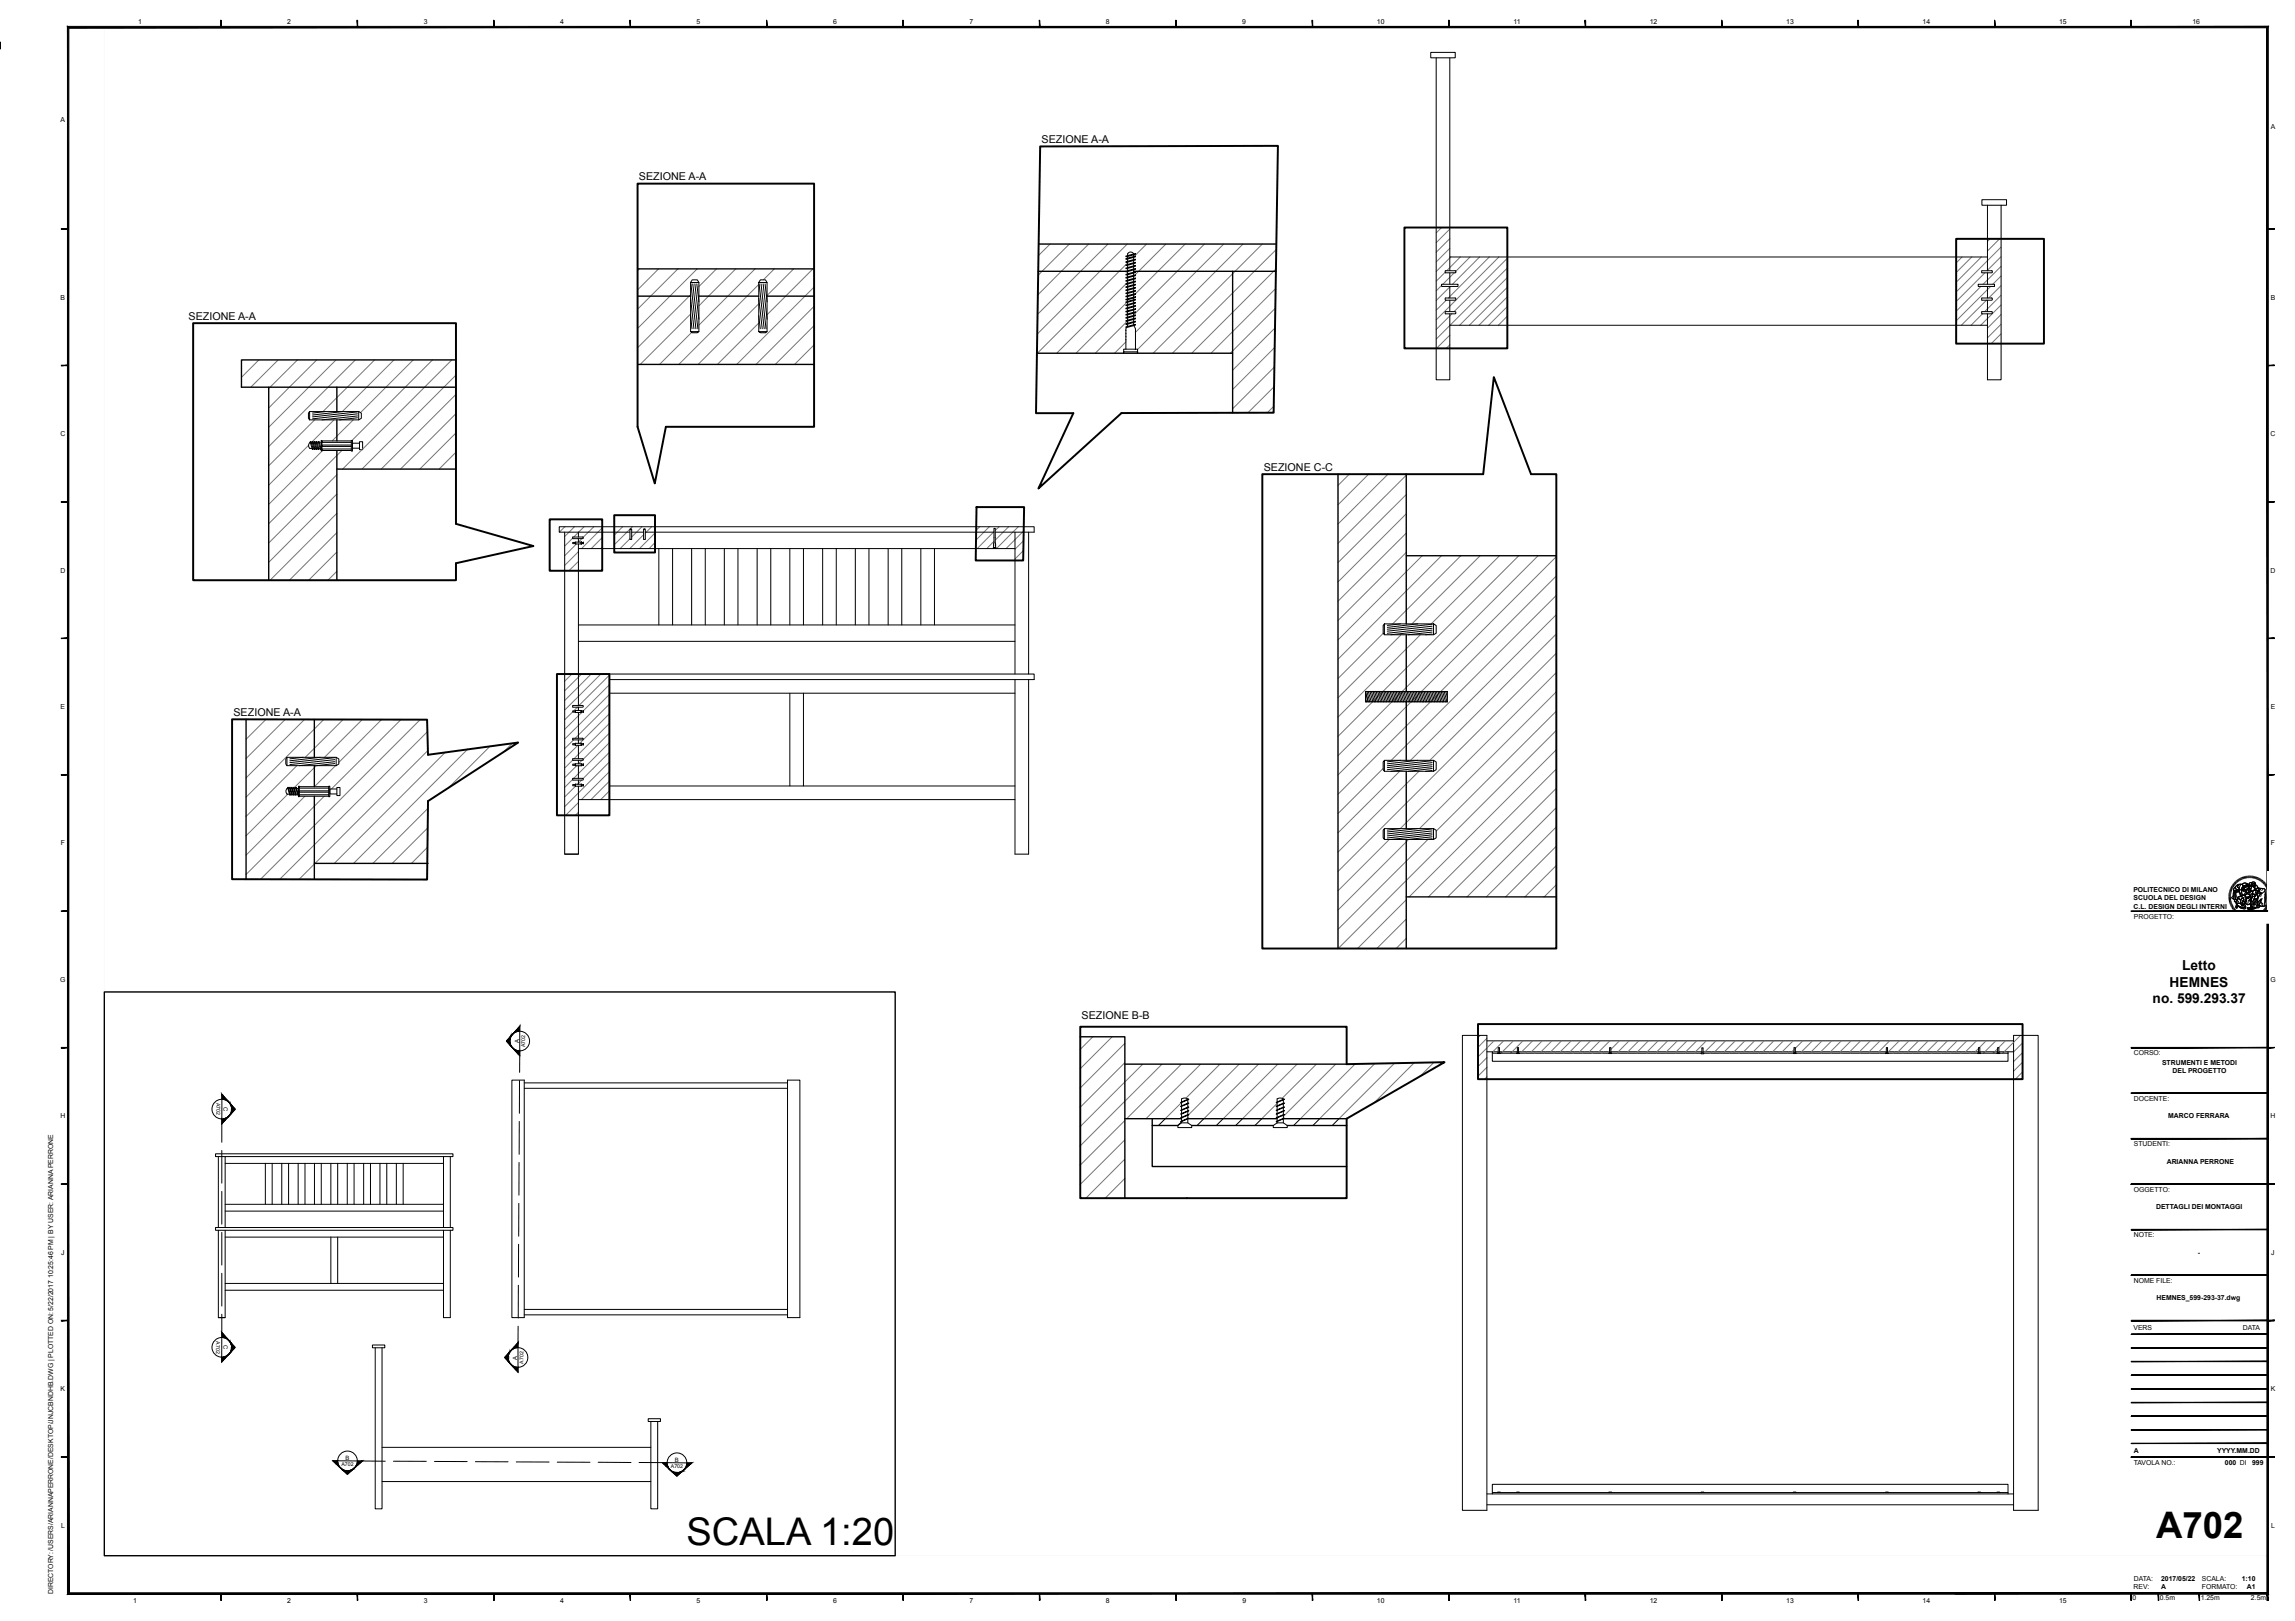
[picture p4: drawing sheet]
<svg xmlns="http://www.w3.org/2000/svg" width="841mm" height="594mm" viewBox="0 0 841 594" stroke-linecap="round" stroke-linejoin="round" font-family="sans-serif">
<defs><g id="words">
<text font-size="14" x="251.6" y="566.1">SCALA 1:20</text>
<text font-size="13.4" x="790.1" y="563.7">A702</text>
<g font-size="5">
<text x="799.7" y="355.6">Letto</text>
<text x="795.1" y="361.6">HEMNES</text>
<text x="788.8" y="367.6">no. 599.293.37</text>
</g>
<g font-size="3.9">
<text x="381.7" y="52.4">SEZIONE A-A</text>
<text x="234.1" y="66.1">SEZIONE A-A</text>
<text x="69.1" y="117.2">SEZIONE A-A</text>
<text x="463.1" y="172.6">SEZIONE C-C</text>
<text x="85.6" y="262.4">SEZIONE A-A</text>
<text x="396.4" y="373.3">SEZIONE B-B</text>
</g>
<g font-size="2.5">
<text x="50.6" y="8.7">1</text>
<text x="105.3" y="8.7">2</text>
<text x="155.3" y="8.7">3</text>
<text x="205.3" y="8.7">4</text>
<text x="255.3" y="8.7">5</text>
<text x="305.3" y="8.7">6</text>
<text x="355.3" y="8.7">7</text>
<text x="405.3" y="8.7">8</text>
<text x="455.3" y="8.7">9</text>
<text x="504.6" y="8.7">10</text>
<text x="554.7" y="8.7">11</text>
<text x="604.6" y="8.7">12</text>
<text x="654.6" y="8.7">13</text>
<text x="704.6" y="8.7">14</text>
<text x="754.5" y="8.7">15</text>
<text x="803.4" y="8.7">16</text>
<text x="22.2" y="44.9">A</text>
<text x="832.1" y="47.1">A</text>
<text x="22.2" y="109.8">B</text>
<text x="832.1" y="109.8">B</text>
<text x="22.1" y="159.8">C</text>
<text x="832" y="159.8">C</text>
<text x="22.1" y="209.8">D</text>
<text x="832" y="209.8">D</text>
<text x="22.2" y="259.8">E</text>
<text x="832.1" y="259.8">E</text>
<text x="22.3" y="309.8">F</text>
<text x="832.2" y="309.8">F</text>
<text x="781.8" y="326.9">POLITECNICO DI MILANO</text>
<text x="781.9" y="329.9">SCUOLA DEL DESIGN</text>
<text x="781.9" y="332.9">C.L. DESIGN DEGLI INTERNI</text>
<text x="781.9" y="336.7">PROGETTO:</text>
<text x="22.1" y="359.8">G</text>
<text x="832" y="359.8">G</text>
<text x="781.9" y="386.7">CORSO:</text>
<text x="792.3" y="390.1">STRUMENTI E METODI</text>
<text x="796.1" y="393.1">DEL PROGETTO</text>
<text x="781.9" y="403.4">DOCENTE:</text>
<text x="22.1" y="409.8">H</text>
<text x="794.6" y="409.8">MARCO FERRARA</text>
<text x="832" y="409.8">H</text>
<text x="781.9" y="420.1">STUDENTI:</text>
<text x="794" y="426.4">ARIANNA PERRONE</text>
<text x="781.9" y="436.7">OGGETTO:</text>
<text x="790.1" y="442.9">DETTAGLI DEI MONTAGGI</text>
<text x="781.9" y="453.4">NOTE:</text>
<text x="22.4" y="459.8">J</text>
<text x="805.4" y="459.8">-</text>
<text x="832.3" y="459.8">J</text>
<text x="781.9" y="470">NOME FILE:</text>
<text x="790.2" y="476.2">HEMNES_599-293-37.dwg</text>
<text x="781.8" y="487.3">VERS</text>
<text x="821.9" y="487.3">DATA</text>
<text x="22.2" y="509.8">K</text>
<text x="832.1" y="509.8">K</text>
<text x="781.9" y="532.3">A</text>
<text x="812.5" y="532.3">YYYY.MM.DD</text>
<text x="781.9" y="536.8">TAVOLA NO.:</text>
<text x="815.3" y="536.8">000 DI</text>
<text x="825.3" y="536.8">999</text>
<text x="22.4" y="559.8">L</text>
<text x="832.2" y="559.8">L</text>
<text x="781.9" y="579.4">DATA:</text>
<text x="791.9" y="579.3">2017/05/22</text>
<text x="806.9" y="579.3">SCALA:</text>
<text x="821.5" y="579.3">1:10</text>
<text x="19.5" y="584.2" transform="rotate(-90 19.5 584.2)">DIRECTORY: /USERS/ARIANNAPERRONE/DESKTOP/JNJCBNDHB.DWG | PLOTTED ON: 5/22/2017 10:25:46 PM | BY USER: ARIANNA PERRONE</text>
<text x="48.8" y="587.3">1</text>
<text x="105.3" y="587.3">2</text>
<text x="155.3" y="587.3">3</text>
<text x="205.3" y="587.3">4</text>
<text x="255.3" y="587.3">5</text>
<text x="305.3" y="587.3">6</text>
<text x="355.3" y="587.3">7</text>
<text x="405.3" y="587.3">8</text>
<text x="455.3" y="587.3">9</text>
<text x="504.6" y="587.3">10</text>
<text x="554.7" y="587.3">11</text>
<text x="604.6" y="587.3">12</text>
<text x="654.6" y="587.3">13</text>
<text x="704.6" y="587.3">14</text>
<text x="754.6" y="587.3">15</text>
<text x="781.5" y="586.4">0</text>
<text x="781.9" y="582.3">REV:</text>
<text x="791.5" y="586.4">0.5m</text>
<text x="791.9" y="582.3">A</text>
<text x="806.4" y="586.4">1.25m</text>
<text x="806.9" y="582.3">FORMATO:</text>
<text x="823.4" y="582.3">A1</text>
<text x="824.9" y="586.4">2.5m</text>
</g>
<g font-size="2.2">
<text x="190.2" y="382.2" transform="rotate(-90 190.2 382.2)">A</text>
<text x="81.9" y="405.7" transform="rotate(90 81.9 405.7)">C</text>
<text x="81.9" y="493" transform="rotate(90 81.9 493)">C</text>
<text x="189.6" y="498.2" transform="rotate(-90 189.6 498.2)">A</text>
<text x="126.6" y="535.1">B</text>
<text x="247.3" y="535.7">B</text>
</g>
<g font-size="1.9">
<text x="192.4" y="383.7" transform="rotate(-90 192.4 383.7)">A702</text>
<text x="79.3" y="404.2" transform="rotate(90 79.3 404.2)">A702</text>
<text x="79.2" y="491.5" transform="rotate(90 79.2 491.5)">A702</text>
<text x="191.8" y="499.7" transform="rotate(-90 191.8 499.7)">A702</text>
<text x="125.1" y="537.3">A702</text>
<text x="245.8" y="538">A702</text>
</g>
</g></defs>
<!-- layer: Livello 1 -->
<g fill="none" stroke="#000" stroke-width=".37">
<path d="M0 15.4l.1 2.5zM24.7 9.7h806.5l-806 .5zM24.7 9.7l.5 .5v573.5zM24.7 9.7l.5 574-.5 .5zM25.2 10.2l806-.5-.5 .5zM80.9 7.4l.2 2.5zM130.9 7.4l.2 2.5zM180.9 7.4l.2 2.5zM230.9 7.4l.2 2.5zM280.9 7.4l.2 2.5zM330.9 7.4l.1 2.5zM380.9 7.4l.1 2.5z"/>
<path d="M430.9 7.4l.1 2.5zM480.9 7.4l.1 2.5zM524.3 19.2h9v2h-9zM530.9 7.4h.2v2.5zM530.9 7.4l.2 2.5h-.2zM580.9 7.4h.2v2.5zM580.9 7.4l.2 2.5h-.2zM630.9 7.4h.2v2.5zM630.9 7.4l.2 2.5h-.2zM680.8 7.4h.3v2.5zM680.8 7.4l.3 2.5h-.3zM730.9 7.4l.2 2.5z"/>
<path d="M780.9 7.4l.1 2.5zM830.7 10.2l.5 574-.5-.5zM830.7 10.2l.5-.5v574.5zM526.3 21.2v118h5v-24.2M531.3 21.2v78M726.3 73.2h9v2h-9zM728.3 75.2v24M733.3 75.2v64h-5v-24.2M22.5 84l2.5-.2zM22.5 83.8h2.5zM412.6 99.4l3.5-1v.3l-3.3 .9zM412.6 98.2l3.5-.9v.3l-3.3 .8z"/>
<path d="M412.6 97.1l3.5-.9v.2l-3.3 .9zM412.6 95.9l3.5-.9v.3l-3.3 .9zM412.6 94.8l3.5-.9v.2l-3.3 .9zM412.6 93.8l3.5-.9v.3l-3.3 .9zM413.2 92.9v26.2l-.2 .6M413.2 93a1.23 1.23 0 0 1 2.2 0M415.4 92.9v26.1M529.6 99.3l3.7-.1 .2 .7-3.8 .1zM531.3 94.2h197M531.3 100v4.2M533.3 99.2h.1M726.2 99.3l3.7-.1 .2 .7-3.8 .1z"/>
<path d="M728.3 100v4.2M729.9 99.2h.1M831 84l2.5-.2zM831 83.8h2.5zM253.1 103.5h3l-.6-.9h-1.8l-.6 .9v18h3l-.6 .4h-1.8l-.6-.4M253.1 115.6l.5 4.9M253.1 109.3l1.2 11.2M253.1 103.4v.1M253.2 104l1.8 16.5M253.9 104l1.8 16.5M254.6 104l1.5 13M255.4 104l.7 6.6"/>
<path d="M256.1 103.5v18M278 103.5h3.1l-.6-.9h-1.9l-.6 .9v18h3.1l-.6 .4h-1.9l-.6-.4M278 115.6l.6 4.9M278 109.3l1.3 11.2M278.1 103.4v.1M278.2 104l1.8 16.5M278.9 104l1.8 16.5M279.7 104l1.4 13M280.4 104l.7 6.6M281.1 103.5v18M412.6 108.5l3.5-.9v.3l-3.3 .9zM412.6 107.4l3.5-.9v.2l-3.3 .9z"/>
<path d="M412.6 106.2l3.5-.9v.3l-3.3 .9zM412.6 105.1l3.5-.9v.3l-3.3 .8zM412.6 103.9l3.5-.8v.2l-3.3 .9zM412.6 102.8l3.5-.9v.3l-3.3 .9zM412.6 101.7l3.5-.9v.2l-3.3 .9zM412.6 100.5l3.5-.9v.2l-3.3 1zM412.6 119.8l3.5-.9v.2l-3.3 .9zM412.6 118.6l3.5-.8v.2l-3.3 .9zM412.6 117.5l3.5-.9v.3l-3.3 .9zM412.6 116.4l3.5-.9v.2l-3.3 .9zM412.6 115.2l3.5-.9v.3l-3.3 .9zM412.6 114.1l3.5-.9v.2l-3.3 .9z"/>
<path d="M412.6 112.9l3.5-.9v.2l-3.3 1zM412.6 111.8l3.5-1v.3l-3.3 .9zM412.6 110.6l3.5-.9v.3l-3.3 .8zM412.6 109.7l3.5-.9v.2l-3.3 .9zM415.5 119.3l.6 1.2v7.5h.8v.9h-5.1v-.9h4.3M528.3 104.2h6v.8h-6zM529.7 114.2h3.6l.2 .7-3.8 .1zM529.7 109.2h3.6l.2 .7-3.8 .1zM531.3 105v4.2M531.3 110v4.2M531.3 119.2h197M533.3 109.2h.1"/>
<path d="M724.9 104.2h6v.8h-6zM726.3 114.2h3.6l.2 .7-3.8 .1zM726.3 109.2h3.6l.2 .7-3.8 .1zM728.3 105v4.2M728.3 110v4.2M729.9 109.2h.1M729.9 114.2h.1M22.5 134l2.5-.2zM22.5 133.8h2.5zM412.6 120.9v.3M412.6 122.1v.2M412.6 123.2v.3"/>
<path d="M412.6 124.4v.2M412.8 120l-.2 .5v7.5M416.1 121.2v.2M416.1 122.3v.3M416.1 123.5v.2M831 134l2.5-.2zM831 133.8h2.5zM113.5 150.8l-.5 .6v1.9l.5 .6v-3.1h17.9l1 .6v1.9l-1 .6h-17.9M119.3 150.8l-4.8 .6M125.7 150.8l-11.2 1.3M131 150.9l-16.5 1.9M131 151.7l-16.5 1.8"/>
<path d="M131 152.4l-13 1.5M131 153.1l-6.7 .8M131.4 150.8v3.1M131.6 150.9h-.2M113.5 164.3h4.2M113.5 162.2h4.2M113.5 162.2l-.4 1.2 .4 .9M113.7 161.8h.3l.7 2.9h-.2zM114.4 161.8h.3l.7 2.9h-.3zM115.1 161.8h.3l.7 2.9h-.2zM115.9 161.8h.2l.7 2.9h-.2zM116.7 161.8h.2l.7 2.9h-.2z"/>
<path d="M117.7 161.4h.3v3.8h-.3zM128.7 161.4h.5v3.8h-.5zM128.7 163.1h-10.7v.5h10.7M128.7 161.6h-10.7v.5h10.7M128.7 164.5h-10.7v.6h10.7M131.7 161.9h1.2v2.9h-1.2zM131.7 162.4h-2.5v1.8h2.5M22.5 184l2.5-.2zM22.5 183.8h2.5zM206.9 195v118h5.1v-24.9M209.8 196.9l3.7-.1 .2 .5-3.8 .1zM210.8 198.6l.1 .8z"/>
<path d="M210.8 198.8l-.9 .2 .9 .2M210.9 199.2l2.1 .1M212 195v1.8M212 197.4v1.2M212 199.3v59.2M213 198.6l-2.1 .1M213 198.6l.1 .2 .7-.1v.6l-.7-.1-.1 .2zM213.1 198.6v.8M213.5 196.8h.1M230.8 195h-25.9v-2h174.1v2h-14.3M230.9 194h.1M231 193.8l.5 .2-.1 3.7-.6-.1z"/>
<path d="M231.5 195h4.3M235.9 194h.1M236 193.8l.5 .2-.2 3.7-.5-.1zM236.5 195h127.7M364.1 199.3v.1M364.1 199.5v.1M364.1 199.7v.1M364.2 193.7l-.1 7M364.3 193.7h.4M364.7 193.7v5.2l.3 2h-1v-.2h.8M364.8 199.4h.1M364.8 199.6h.1"/>
<path d="M364.8 199.8v.1M371.9 195v52M376.9 195v52M831 184l2.5-.2zM831 183.8h2.5zM212 201h159.9M241.4 201v28M246.5 201v28M253.4 201v28M258.4 201v28M265.4 201v28M270.4 201v28"/>
<path d="M277.5 201v28M282.4 201v28M289.4 201v28M294.4 201v28M301.5 201v28M306.5 201v28M313.4 201v28M318.4 201v28M325.5 201v28M330.5 201v28M337.4 201v28M342.4 201v28"/>
<path d="M364 200.9v.1M364.1 200h.1M365 200.9v.1M22.5 234l2.5-.2zM22.5 233.8h2.5zM212 235h159.9M212 229h159.9M507.3 228.6l-.4 .6v2.9l.4 .5v-4h18l1 .6v2.9l-1 .5 .1-3.9M507.3 232.6h18M513.2 228.6l-4.8 .6M519.6 228.6l-11.2 1.3M524.8 228.7l-16.4 1.9"/>
<path d="M524.8 229.5l-16.4 1.8M524.8 230.2l-16.4 1.9M524.8 230.9l-15.1 1.7M524.8 231.6l-8.8 1M524.8 232.3l-2.4 .3M831 234l2.5-.2zM831 233.8h2.5zM209.9 258.5h3.6l.2 .5-3.8 .1zM212 259.1v1.3M213.5 258.6h.1M223.5 247h155.5v2h-155.5M223.5 254h148.4"/>
<path d="M289.4 254v34M294.4 254v34M376.9 249v64h-5v-64M500.4 255.7l.4 1.5h.5l-.9-3.6v3.6h.4v-.2M500.4 253.4h.5h-.5M500.4 253.4l1 3.8h.5v-.2M500.9 253.4l1 3.8h.6v-.2M501 253.6v-.2h.4l1.1 3.8h.5v-.2M501.5 253.4h.5h-.5M501.5 253.4v.2M502 253.4l1.1 3.8h.5v-.2M502.1 253.4h.5l1 3.8h.5v-.2"/>
<path d="M502.1 253.4v.2M502.7 253.4h.5h-.5M502.7 253.4v.2M503.2 253.4l1 3.8h.5v-.2M503.2 253.6v-.2h.5l1.1 3.8h.5v-.2M503.8 253.4h.5h-.5M503.8 253.4v.2M504.3 253.4l1 3.8h.5v-.2M504.4 253.6v-.2h.5l1 3.8h.5v-.2M504.9 253.4h.5h-.5M504.9 253.4v.2M505.4 253.4l1.1 3.8h.5v-.2"/>
<path d="M505.5 253.6v-.2h.5l1 3.8h.5v-.2M506.1 253.4h.5h-.5M506.1 253.4v.2M506.6 253.4l1 3.8h.5v-.2M506.6 253.6v-.2h.5l1.1 3.8h.5v-.2M507.2 253.4h.5h-.5M507.2 253.4v.2M507.7 253.4l1.1 3.8h.4v-.2M507.7 253.4h.6l1 3.8h.5v-.2M507.7 253.4v.2M508.3 253.4h.5h-.5M508.3 253.4v.2"/>
<path d="M508.8 253.4l1.1 3.8h.5v-.2M508.9 253.6v-.2h.5l1.1 3.8h.5v-.2M509.4 253.4h.5h-.5M509.4 253.4v.2M509.9 253.4l1.1 3.8h.5v-.2M510 253.6v-.2h.5l1.1 3.8h.5v-.2M510.6 253.4h.5h-.5M510.6 253.4v.2M511.1 253.4l1 3.8h.6v-.2M511.2 253.6v-.2h.4l1.1 3.8h.5v-.2M511.7 253.4h.5h-.5M511.7 253.4v.2"/>
<path d="M512.2 253.4l1.1 3.8h.5v-.2M512.3 253.6v-.2h.5l1 3.8h.5v-.2M512.9 253.4h.5h-.5M512.9 253.4v.2M513.4 253.4l1 3.8h.5v-.2M513.4 253.4h.5l1.1 3.8h.5v-.2M513.4 253.4v.2M514 253.4h.5h-.5M514 253.4v.2M514.5 253.4l1 3.8h.5v-.2M514.6 253.6v-.2h.5l1 3.8h.5v-.2M515.1 253.4h.5h-.5"/>
<path d="M515.1 253.4v.2M515.6 253.4l1.1 3.8h.5v-.2M515.7 253.6v-.2h.5l1 3.8h.5v-.2M516.3 253.4h.5h-.5M516.3 253.4v.2M516.8 253.4l1 3.8h.5v-.2M516.8 253.4h.5l1.1 3.8h.5v-.2M516.8 253.4v.2M517.4 253.4h.5h-.5M517.4 253.4v.2M517.9 253.4l1.1 3.8h.4v-.2M517.9 253.6v-.2h.6l1 3.8h.5v-.2"/>
<path d="M518.5 253.4h.5h-.5M518.5 253.4v.2M519 253.4l1.1 3.8h.5v-.2M519.1 253.6v-.2h.5l1.1 3.8h.5v-.2M519.6 253.4h.5h-.5M519.6 253.4v.2M520.1 253.4l1.1 3.8h.5v-.2M520.2 253.6v-.2h.5l1.1 3.8h.5v-.2M520.8 253.4h.5h-.5M520.8 253.4v.2M521.3 253.4l1.1 3.8h.5v-.2M521.4 253.6v-.2h.4l1.1 3.8h.5v-.2"/>
<path d="M521.9 253.4h.5h-.5M521.9 253.4v.2M522.4 253.4l1.1 3.8h.5v-.2M522.5 253.4h.5l1 3.8h.6v-.2M522.5 253.4v.2M523.1 253.4h.4h-.4M523.1 253.4v.2M523.5 253.4l1.1 3.8h.5v-.2M523.6 253.6v-.2h.5l1.1 3.8h.5v-.2M524.2 253.4h.5h-.5M524.2 253.4v.2M524.7 253.4l1 3.8h.5v-.2"/>
<path d="M524.8 253.6v-.2h.5l1 3.8h.5v-.2M525.3 253.4h.5h-.5M525.3 253.4v.2M525.8 253.4l1.1 3.8h.5v-.2M525.9 253.6v-.2h.5l1 3.8h.5v-.2M526.5 253.4h.5h-.5M526.5 253.4v.2M527 253.4l1 3.8h.5v-.2M527 253.6v-.2h.5l1.1 3.8h.5v-.2M527.6 253.4h.5h-.5M527.6 253.4v.2M528.1 253.4l1 3.8h.5v-.2"/>
<path d="M528.2 253.4h.5l1 3.8h.5v-.2M528.2 253.4v.2M528.7 253.4h.5h-.5M528.7 253.4v.2M529.2 253.4l1.2 3.8v-3.8M529.3 253.6v-.2h.5l.6 2.2M529.8 253.4h.6h-.6M529.8 253.4v.2M105.2 277.5l-.5 .6v1.9l.5 .6M105.2 277.5h18l1 .6v1.9l-1 .6M105.2 277.5v3.1M111.1 277.5l-4.9 .6"/>
<path d="M117.4 277.5l-11.2 1.3M122.7 277.6l-16.5 1.9M122.7 278.4l-16.5 1.8M122.7 279.1l-13 1.5M122.7 279.8l-6.7 .8M123.2 277.5v3.1M123.3 277.6h-.1M209.9 278h3.6l.2 .5-3.8 .1zM209.9 270.5h3.6l.2 .5-3.8 .1zM210.8 279.8l.1 .8zM210.8 272.4l.1 .7zM210.8 260.4l.1 .7z"/>
<path d="M210.8 272.5l-.9 .2 .9 .2M210.8 260.5l-.9 .2 .9 .2M210.9 273l2.1 .1M210.9 261l2.1 .1M212 261.1v9.4M212 271.1v1.3M212 273.1v4.9M212 278.6v1.3M213 279.9l-2.1 .1M213 272.4l-2.1 .1M213 260.4l-2.1 .1M213 279.8l.1 .3 .7-.2v.6l-.7-.1-.1 .2z"/>
<path d="M213 272.4l.1 .2 .7-.2v.6l-.7-.1-.1 .2zM213 260.4l.8 .1v.5l-.7-.1-.1 .2zM213.1 272.4v.7M213.1 260.4v.7M213.5 278h.1M213.5 270.5h.1M507.3 278.6l-.4 .6v2.8l.4 .6v-4h18l1 .6v2.8l-1 .6v-4M513.2 278.6l-4.8 .6M519.6 278.6l-11.2 1.3M524.8 278.7l-16.4 1.9M524.8 279.5l-16.4 1.8M525.3 278.7h.1"/>
<path d="M22.5 284l2.5-.2zM22.5 283.8h2.5zM105.2 291h4.2M105.2 280.6h18M105.5 288.5h.2l.7 2.9h-.2zM106.1 288.5h.3l.7 2.9h-.2zM106.8 288.5h.3l.7 2.9h-.2zM107.6 288.5h.2l.7 2.9h-.2zM108.4 288.5h.2l.7 2.9h-.2zM109.4 288.9l-4.2 .1-.4 1.1 .4 .9M109.4 288.1h.3v3.9h-.3zM120.4 288.1h.5v3.9h-.5z"/>
<path d="M120.4 288.3h-10.7v.5h10.7M120.4 289.8h-10.7v.5h10.7M120.4 291.2h-10.7v.6h10.7M123.4 288.6h1.2v2.9h-1.2zM123.4 289.1h-2.5v1.8h2.5M209.9 287.5h.9M209.9 285.2h3.6l.2 .5-3.8 .2zM210 287.5v.4h.8M210.8 280l-.9 .2 .9 .2M210.9 287.4l-.1 .7 .1-.7h2.1M210.9 288l2.1 .1M210.9 280.5l2.1 .1"/>
<path d="M212 280.6v4.6M212 285.9v1.5M212 293h159.9M213 287.3l.1 .2h.7v.6l-.7-.2-.1 .2zM213.5 285.3h.1M223.5 288h148.4M507.3 282.6h18M524.8 280.2l-16.4 1.8M524.8 280.9l-15.1 1.7M524.8 281.6l-8.8 1M524.8 282.3l-2.4 .3M831 284l2.5-.2z"/>
<path d="M831 283.8h2.5zM206.9 313h5.1M507.3 303.6l-.4 .6v2.8l.4 .6v-4h18l1 .6v2.8l-1 .6v-4M507.3 307.6h18M513.2 303.6l-4.8 .6M519.6 303.6l-11.2 1.3M524.8 303.8l-16.4 1.8M524.8 304.5l-16.4 1.8M524.8 305.2l-16.4 1.9M524.8 305.9l-15.1 1.7M524.8 306.6l-8.8 1M524.8 307.4l-2.4 .2"/>
<path d="M525.3 303.7h.1M22.5 334l2.5-.2zM22.5 333.8h2.5zM816.7 327.9h.7M816.7 328.2l.7 .1M816.7 328.6h.7M816.8 327.5l.7 .1M816.9 327.2l.6 .1M816.9 326.8l.7 .2M817 326.5l.7 .2M817.1 326.2l.7 .2M817.2 325.8l.7 .3"/>
<path d="M817.4 325.5l.6 .2M817.4 328.9l-.7 .1M817.4 329.2l-.7 .1M817.5 329.6l-.7 .1M817.5 329.9l-.6 .1M817.5 325.1l.6 .3M817.6 330.2l-.7 .1M817.7 330.5l-.7 .2M817.7 324.8l.6 .4M817.8 330.8l-.7 .3M817.9 331.2l-.7 .2M817.9 324.5l.6 .4"/>
<path d="M818 331.4l-.6 .3M818.1 324.3l.5 .3M818.1 331.7l-.6 .3M818.3 324l.6 .4M818.3 332l-.6 .3M818.4 332.3l-.5 .4M818.6 323.7l.5 .4M818.6 326.2l.1 .5M818.6 332.6l-.6 .4M818.6 326.2l1.3 .3 .6-.3 .1 .4a1.69 1.69 0 0 1-2-.3zM818.8 323.4l.5 .5M818.8 326.7l-.8 2.6 .4 .2"/>
<path d="M818.8 332.8l-.5 .4M818.9 325.2l.3-.2 .2 .8 1.1 .4-.6 .3-1-.1a.45 .45 0 0 1-.4-.4 .45 .45 0 0 1 .2-.5zM819 326.8h.5l-.3 2.8a.55 .55 0 0 1-.6-.2 .55 .55 0 0 1 .1-.7zM819 333.1l-.5 .4M819 326.8l-.6 2.6 .8 .2M819 323.2l.5 .4M819.2 325l-.5 .5a.45 .45 0 0 0-.2 .5 .45 .45 0 0 0 .4 .4l1 .1 .6-.3M819.2 333.4l-.5 .4M819.3 330.3v.2a1.3 1.3 0 0 0 1.8 .4M819.3 322.9l.4 .5M819.3 324.8l.7-.6 1.3-.2a.81 .81 0 0 0-1.1 .3 .81 .81 0 0 0 .2 1.1h.2l-.1 .8-1.1-.4zM819.4 330.7l.2 .7 .7 .5 1.9 .9"/>
<path d="M819.4 333.6l-.4 .5M819.4 330.7l.7 .3 1-.1 .3 1 .3-.2 .2 .3-.1-.5 .3 .4-.2-.5 .5 .2-.8-.7 .3-.7 .3 .1 .4 1a.88 .88 0 0 1-.2 1.2 .88 .88 0 0 1-1.2-.1l-1.6-1zM819.5 326.8l-.2 2.8M819.5 326.8h.2a1.26 1.26 0 0 1 1.5 1.2v.4l-.5 .2a.59 .59 0 0 0-.7 .2 .59 .59 0 0 0 0 .7l-.2 .3-.6-.5zM819.6 331.4l-.3 .9 .2 .5 .3-.2-.2-.2a.62 .62 0 0 1 .6-.3 .62 .62 0 0 1 .6 .4l.6 .4a.99 .99 0 0 0 1.6-.2l-.3-.7M819.6 322.7l.4 .5M819.6 331.4l1.8 1a.93 .93 0 0 0 1.4-.4 .72 .72 0 0 1-.1 1 .72 .72 0 0 1-1-.1l-.9-.3a.68 .68 0 0 0-.5-.5 .68 .68 0 0 0-.6 .2l.1 .3-.3 .2-.2-.5zM819.7 333.8l-.5 .5M819.8 329.8h-.1a.48 .48 0 0 0-.7-.1 .48 .48 0 0 0 .1 .7l.1-.1a.54 .54 0 0 1 .6-.2 .54 .54 0 0 1 .4 .4l.3 .1M819.8 322.4l.5 .6M820 334l-.5 .5M820 329.5l.5-.1a.72 .72 0 0 1 .6 1v.5a1.22 1.22 0 0 1-1.8-.5l.6-.3z"/>
<path d="M820 328.8l1.2-.4 .4 .1v-.4l.6-.1 .8 .6a1 1 0 0 1 0 1.2 1 1 0 0 1-1.1 .4v-.2a.51 .51 0 0 0 0-.9 .51 .51 0 0 0-.7 .6l-.1 .2-.7-.7-.4 .1zM820.1 322.3l.4 .5M820.2 324.4a.88 .88 0 0 1 1.2-.4 .88 .88 0 0 1 .4 1.2l-.1 .1a1.21 1.21 0 0 0-.3 1.7l.3 .8 .5 .3h-.6l-.3 .5-.7-2v-1.2a.6 .6 0 0 1-.6-.4 .6 .6 0 0 1 .2-.6zM820.2 334.2l-.4 .6M820.3 329.1l.8 .8M820.4 329.2l-.5 .5v.4M820.4 322.1l.4 .5M820.5 334.4l-.4 .6M820.6 326.8h-1.1a.86 .86 0 0 0-1.1 .2 .86 .86 0 0 0-.1 1l-.5 .9 .2 .3M820.8 334.6l-.4 .5M820.8 327.1l.2 1.4M820.8 321.9l.3 .6"/>
<path d="M821 324.4l-.4 .9 .1 1.7 .6 1.6 .9-.6a2.22 2.22 0 0 1-.2-3.3 1.11 1.11 0 0 0-1.5-.7l-.7 .3-.6 1a.81 .81 0 0 0 .9 .8l.4 .1M821 334.8l-.3 .5M821.1 321.7l.3 .6M821.2 328.4l-.5 .2a.48 .48 0 0 0-.6 .1 .48 .48 0 0 0 0 .7M821.3 324a.83 .83 0 0 0-1.1 .3 .83 .83 0 0 0 .1 1.1h.2M821.3 334.9l-.3 .6M821.4 321.6l.2 .6M821.5 329.2a.47 .47 0 0 1 .7 .1 .47 .47 0 0 1-.3 .7l-.3 .9 .8 .7-.5-.2 .2 .5-.3-.4 .1 .5-.2-.3-.3 .2-.3-.8v-.8zM821.5 325.9l.7-.3 .3 .2-.3 .4 .1 .3-.6-.1zM821.5 325.9l.2 .5 .6 .1M821.5 325.4l1-.3a.79 .79 0 0 1-1 .8l-.3 .2zM821.6 335l-.2 .6"/>
<path d="M821.6 329.1a.5 .5 0 0 1 .6 .3 .5 .5 0 0 1-.3 .6l-.3 .9 .8 .7-.5-.2 .2 .5-.3-.4 .1 .5-.2-.3-.3 .2-.3-.8 .1-1.4zM821.6 324.1l.7-.5 1.2 .2a.3 .3 0 0 1 .2 .4 .3 .3 0 0 1-.4 .1l-.7 .3-.7-.1M821.7 321.4l.2 .7M821.8 323.8l1.1-.2 .6 .2 .2 .5-.6-.1-.8 .4-.7-.5zM821.9 335.1l-.3 .7M821.9 324.4l.7 .2 .5-.4 .4 .2-.6 .8-1-.1zM822.1 321.3l.1 .7M822.2 328l.5 .2 .5 .7a.74 .74 0 0 1-.4 1.1M822.2 335.3l-.2 .6M822.2 330.3l.4 1a.79 .79 0 0 1 0 1 .79 .79 0 0 1-.9 .3M822.2 325.9h.9l-.2 .2a.39 .39 0 0 1-.5 .5 .39 .39 0 0 1-.2-.7zM822.3 325.6l.2 .3"/>
<path d="M822.4 328.9l-.8 .2M822.4 325.4l-1.2 .7M822.4 321.2l.2 .7M822.5 325l-.4 .5M822.5 335.3l-.2 .7M822.5 328.6a.92 .92 0 0 1 .6 1.4l-.1 .3M822.7 325.9h.4l-.2 .2a.37 .37 0 0 1-.4 .5 .37 .37 0 0 1-.3-.6h.5h-.2M822.7 329a.7 .7 0 0 1 .1 1 .7 .7 0 0 1-.9 .2M822.7 330.9l.9 .6M822.7 328.2l.6-.7 1.1 .4 .2 .6-1.4 .4M822.7 321.1l.2 .7M822.8 335.4l-.1 .7"/>
<path d="M822.9 327.9l.4-.4 1 .3a.36 .36 0 0 1 .3 .3 .36 .36 0 0 1-.3 .4h-.2a.67 .67 0 0 1-1.1 .2l-.3-.6zM822.9 324.9l.1 .1M823 326.8l-.3 .5-.1 .8M823 324.5l.2 .2M823.1 330.2v1M823.1 321.1l.1 .7M823.1 324.6v.1M823.2 335.5l-.2 .6M823.2 328.9l1.2-.4-.6 .7zM823.2 328.9l.6 .3 .9-.9-.9-.7h-.5l-.7 .6 .2-1.1 .2-.3 1.4 .2 .5-.3-.1-.4 .7 .2v2.1l-.3 .6-.5 .1-.2 .6h-.3l.5 .2v.4l.2-.3-.1 .4a.89 .89 0 0 1-1.2 .9l-.9-.6 .3-.6M823.2 329.7l-.7 1.4M823.3 329v.1"/>
<path d="M823.4 324.8l.8-.3a.33 .33 0 0 1 .1 .6 .33 .33 0 0 1-.5-.3zM823.4 321l.1 .7M823.5 335.6l-.1 .6M823.5 324.4l-.6 .8-.5-.2-.5 .1M823.5 325.6l.6-.2 .4 .2 .4 .8-.2 .4-.2-.1 .2-.5-.3-.6a.45 .45 0 0 0-.7 0 .45 .45 0 0 0 .1 .7 .5 .5 0 0 1-.1 .8 .5 .5 0 0 1-.7-.4zM823.6 332.8l1.9-.5 1.2 .2-2 .6zM823.6 332.8l1.1 .3v.3l-1.1-.3zM823.8 325.6l.5-.1 .3 .7a.62 .62 0 0 1-.1 .6 .62 .62 0 0 1-.6 .2zM823.8 321v.7M823.8 335.6v.6M823.8 324.6l.5-.4 .4 .4-.2 .3M823.9 329v.1"/>
<path d="M823.9 324.3h.6l.2 .5-.9-.2zM823.9 329.9l-.3 1.6 1-.2M824 328.7l.1 .1M824 329h.1M824 328.7v.1M824.1 325.8l-.2 .1M824.1 335.6v.7M824.1 321l.1 .6M824.2 324.7l-.8 .1h.3a.39 .39 0 0 0 .4 .3 .39 .39 0 0 0 .3-.4l-.2-.2 .1 .3M824.3 327.1v.7M824.3 329.8l.2 .1 .2-.6 .5-.1-.4 1.2-.1-.3h-.3zM824.4 325.6l.1 .4"/>
<path d="M824.4 328.5l-.4 .6-.4 .1-.3-.2M824.4 335.6v.7M824.5 325.8v-.1a.45 .45 0 0 0-.7-.1 .45 .45 0 0 0 0 .7 .48 .48 0 0 1 0 .7 .48 .48 0 0 1-.7-.1 .48 .48 0 0 1 .2-.7l.2-.6 .7-.2 .5 .4 .2 .9-.3 .1-.1-.3M824.5 321v.6M824.6 326.1l-.2 .1M824.6 325.9v.1a.41 .41 0 0 1-.2 .6 .41 .41 0 0 1-.5-.2M824.6 326.7l-.7 .3M824.7 333.1v.3M824.7 333.1l2-.6v.3l-2 .6zM824.7 324.8l.2-.1 .1 .4-.3 .8M824.7 329.9v.5l.2-.2M824.8 335.6v.7"/>
<path d="M824.8 326.3l.1-1.6-.2 .1-.4-.5a.47 .47 0 0 1-.1-.6 .47 .47 0 0 1 .6-.3h.4l-.1 1.6 .2-.6 .3 .4 .5-.2-.1 .7h.2a.58 .58 0 0 1 .2 .7 .58 .58 0 0 1-.6 .3l-.3 .2M824.8 324.3l.1 .5M824.9 321l-.1 .7M824.9 327.3l-.1 1.4M824.9 326.6l.5 .2M824.9 329.7l-.1 .2-.1-.2M825 331.4l.3 1-.3-.6-.3 .7zM825.1 328.5l-.4 .3v.5M825.1 335.6l.1 .6M825.2 329.2l-.5 .1-.2 .6h-.3l.5 .2M825.2 327.4l-.5 .9M825.2 321v.7"/>
<path d="M825.2 323.4l-.8 .1-.3 .7M825.3 324.4l.3 .4 .5-.2M825.3 323.3l.5-.1a.65 .65 0 0 1 .6 1l-.3 1.2 .2-1.2-.2-.5-.6 .2-.4 1.1-.1-.9zM825.3 323.3l.7-.1 .5 .5-.4 1.7 .2-1.2-.2-.5-.6 .2-.4 1.1-.1-.9zM825.4 335.5l.1 .7M825.5 326.5l.8-.4 .6 .2a.64 .64 0 0 1 .7 .5 .64 .64 0 0 1-.6 .8 .67 .67 0 0 1-1.1 .1l-.4-.4zM825.5 328.5l-.9 2.7 .2 .8 .4-.7 .2 1.4-.4-.9-.3 1.1 .1-.9M825.5 328.5l.8-.1-1.5 3.6-.2-1zM825.5 324.2h.2M825.5 323.9l.6-.2 .2 .5-.2 .4a.46 .46 0 0 1-.7 0 .46 .46 0 0 1 .1-.7zM825.6 324.6l.1 .1M825.6 327.5l-.3 .5 .2 .5 .9-.1 .5-.6"/>
<path d="M825.6 321l-.1 .7M825.6 324.2v.1M825.7 324.5h.1M825.8 335.5l.1 .6M825.9 321.1l-.1 .7M826 324.3l.2 .1M826 329.5l.4-.1a.39 .39 0 0 1 .4 .3 .39 .39 0 0 1-.2 .4l-.3 .6 .1 .8-.6 .1zM826 324.4h.1M826.1 335.4l.1 .7M826.2 325.1l.4 .7M826.3 321.2l-.2 .6M826.3 327.6v.1"/>
<path d="M826.3 326l1.1-.5h.8l-.7 1zM826.3 328.4l-1.1 2.2v.8M826.4 335.3l.2 .7M826.4 324.2l.6 .3 .7 1-.4 .1a.64 .64 0 0 1-.9 .1 .64 .64 0 0 1-.1-.9zM826.4 327.6h-.3M826.5 324.2l.9 1M826.5 327.9h-.1M826.6 321.3l-.2 .6M826.7 335.2l.2 .7M826.7 332.5v.3l-2 .6-1.1-.3v-.3M826.8 329.4l-.5 1.3v.9l-.6-.1 .3-2M827 321.4l-.3 .7"/>
<path d="M827 335.1l.2 .6M827 327.5h.3l-.1 .7a.81 .81 0 0 1 0 1 .81 .81 0 0 1-1 .3h-.2l.3-1.1zM827 327.3l-.1 .3M827 326.3h.4l.1 .4M827.1 325.1l.5 .4M827.2 330.7l-.1 .2 .3 .3M827.2 329.3l-1.2 .2M827.3 321.5l-.3 .7M827.3 335l.3 .6M827.3 327.5l-.3 2.3a1.66 1.66 0 0 0 .1 2.2M827.5 326.5a1.42 1.42 0 0 1 1.2-1 1.42 1.42 0 0 1 1.4 .7l-.7 .7a1.06 1.06 0 0 1-1 .5 1.06 1.06 0 0 1-.9-.7M827.5 326.7l-.4 .6a.8 .8 0 0 1-.7 .6 .8 .8 0 0 1-.9-.5l.1-.8 .6-.4a.33 .33 0 0 1 .5 .2 .33 .33 0 0 1-.2 .4v.5l.5-.1 .1-.9-1-.2-.6 .4v.5"/>
<path d="M827.6 334.8l.3 .6M827.6 328.3v.5M827.6 321.7l-.3 .6M827.6 330.3l1-.8-.9 2.2a.52 .52 0 0 1 .2 .6 .52 .52 0 0 1-.4 .3h-.1a.8 .8 0 0 1 0-1.3zM827.9 334.7l.3 .6M828 321.8l-.4 .6M828 327.4l-.9 .1M828.1 331.7l.5 .3M828.2 334.5l.3 .5M828.3 325.5l-1.1 .1-.9 .5M828.3 322l-.4 .6M828.3 325.7l.2-.2 1.1 .1 .5 .4-.2 .5 .4 1.9-.4 2.8 .3 .8h-1.7a.53 .53 0 0 1-.8-.2 .53 .53 0 0 1 .4-.7l.5-1.6-1.5 1.3a5.2 5.2 0 0 1 1.6-3.4l.2-.1a.88 .88 0 0 1-.8-.6 .88 .88 0 0 1 .2-1z"/>
<path d="M828.4 330.4l.9 .9M828.4 334.3l.4 .6M828.5 327.4l-.9 1.5-.5 2 1.5-1.4 .5-.1M828.5 325.6a.91 .91 0 0 0-.5 1 .91 .91 0 0 0 .9 .7M828.5 322.2l-.3 .6M828.6 329.5l-.9 2.2a.52 .52 0 0 1 .2 .6 .52 .52 0 0 1-.4 .3h-.1a.64 .64 0 0 1-.1-1.1l.2-1M828.7 334.1l.4 .6M828.7 327.4l-.3 1.1M828.8 322.4l-.3 .5M828.8 330.9l.3 .9 .4 .3M828.9 333.9l.5 .5M829.1 326l-.3 .3"/>
<path d="M829.1 322.6l-.4 .6M829.2 333.7l.4 .5M829.4 333.5l.5 .4M829.4 322.9l-.4 .5M829.6 333.2l.5 .5M829.7 323.1l-.5 .5M829.8 333l.6 .4M829.9 327.6v3.3M829.9 326.5a12 12 0 0 1 .1 5.1l.2 .4h-2.4M829.9 323.3l-.5 .5M830 332.7l.6 .4M830.2 323.6l-.6 .4"/>
<path d="M830.2 332.5l.6 .3M830.4 332.2l.6 .3M830.4 323.9l-.5 .4M830.5 331.9l.6 .3M830.6 324.2l-.5 .3M830.7 331.6l.6 .3M830.8 324.5l-.6 .3M830.8 331.3l.7 .3M831 331l.6 .2M831 334l2.5-.2zM831 333.8h2.5zM831 324.8l-.6 .3"/>
<path d="M831 330.7l.7 .2M831.1 330.4l.7 .2M831.2 325.1l-.6 .3M831.2 330.1l.7 .1M831.3 329.8h.6M831.3 329.4l.7 .1M831.3 328.8l.7 .1M831.3 329.1h.7M831.3 325.4l-.6 .3M831.5 325.7l-.7 .3M831.6 326.1l-.6 .2M831.7 326.4l-.7 .2"/>
<path d="M831.8 326.7l-.7 .2M831.9 327.1l-.7 .1M831.9 327.4l-.6 .2M832 327.8l-.7 .1M832 328.5h-.7M832 328.1l-.7 .1M187 379.9l-.1 1.2zM187.2 379.6l-.2 .9zM187.6 379.3l.4-.5-.4 .5M187.6 379.2l-.4 .7zM188 378.8l-.4 .5zM188 378.8l.6-.6-.6 .6"/>
<path d="M188.6 378.2l-.6 .6zM189.1 377.5v.6l-.5 .3zM189.1 377.5l-.5 .9zM189.8 376.8v1.1l-.7 .2zM189.8 376.8l-.7 1.3v-.6zM190.5 376.1v10.8l-5-5.4zM190.5 376.1v1.7l-.7 .1zM190.5 376.1l-.7 1.8v-1.1zM535.9 379.4h9v174h-9zM737.9 379.4h9v174h-9zM22.5 384l2.5-.2v.2zM22.5 383.8h2.5l-2.5 .2z"/>
<path d="M186.9 381.8l-.1 1.1zM186.9 380l-.1 2.9-1.3-1.4zM186.9 382.5v.6zM186.9 383.1l.3 .2zM186.9 382.5l.3 .6h-.3zM187.2 383.3l.3 .4zM187.5 383.7l.5 .5zM187.5 383.6l.5 .6zM187.6 395.8h4.5v87h-4.5zM188 384.2l.6 .6zM188 384.2l.6 .4zM188.6 384.8l.5 .1v.5z"/>
<path d="M188.6 384.6l.5 .3-.5-.1zM189.1 385.4l.7-.4v1.1zM189.1 384.9l.7 .1-.7 .4zM189.8 385l.7 .1-.7 1zM190.4 396l-.1 11.9M190.5 386.9l-.1 6.1M190.5 385.1v1.8l-.7-.8zM192.1 398.8h96.5M192.1 396.8h96.5M288.6 395.8h4.5v87h-4.5zM544.9 385.4h4.1M544.9 381.4h193"/>
<path d="M546.9 385.9v3h188.9v-3M546.9 385.4v.5h1.9M548.8 385.9h1M548.8 385.9l.2-.2 .8 .2M549 385.7l.2-1.8 .3 .1v1.7M549.5 385.4h6.5M549.8 385.9h6M555.8 385.9h1M555.8 385.9l.2-.2 .8 .2M556 384h.5v1.7M556 383.9v1.8M556.5 385.4h33.3"/>
<path d="M556.8 385.9h32.8M589.6 385.9h1M589.6 385.9l.2-.2 .8 .2M589.8 383.9v1.8M589.9 384h.4M590.3 385.4h33.4M590.3 383.9v1.8M590.6 385.9h32.9M623.4 386l.7-.2 .3 .3zM623.6 384h.5v1.8M623.7 384v1.8M624.1 385.4h33.3"/>
<path d="M624.3 385.9h32.9M657.2 385.9h1M657.2 385.9l.2-.2 .8 .2M657.4 385.7l.2-1.8 .3 .1v1.7M657.9 385.4h33.3M658.2 385.9h32.8M691 385.9h1M691 385.9l.2-.2 .8 .2M691.2 384h.5v1.7M691.3 383.9l-.1 1.8M691.7 385.4h33.3M692 385.9h32.7"/>
<path d="M724.7 385.9h1.1M724.7 385.9l.3-.2 .8 .2M725 385.7l.2-1.8 .3 .1v1.7M725.5 385.4h6.5M725.8 385.9h6M731.8 385.9h1M731.8 385.9l.2-.2 .8 .2M732 383.9v1.8M732.1 384h.4v1.7M732.5 385.4h5.4M732.8 385.9h3M735.8 385.4v.5"/>
<path d="M831 384l2.5-.2v.2zM831 383.8h2.5l-2.5 .2zM81.3 411.8v6.8M81.3 410.1l.7 1-.7 .7zM81.3 410.1l.7-.1v1.1zM81.3 401l4.9 5.5-4.9 5.3zM81.3 401l.7 1.9-.7-.1zM81.3 401l.7 .8v1.1zM82 401.8l.6 1.2-.6-.1zM82 401.8l.6 .7v.5zM82 410l.6 .4-.6 .7zM82 410l.6-.2v.6z"/>
<path d="M82.6 402.5l.6 .9-.6-.4zM82.6 402.5l.6 .9zM82.6 409.8l.6-.1-.6 .7zM82.6 409.8l.6-.3v.2zM83.2 409.5l.5-.3-.5 .5zM83.2 409.5l.5-.4zM83.2 403.2l.5 .6zM83.7 403.7l.5 .6zM84.2 408.7l-.5 .5zM84.2 408.6l.3-.3zM84.2 404.2l.3 .6zM84.5 408.1l-.3 .5z"/>
<path d="M84.5 404.6l.3 .8zM84.5 408.1l.3-.1-.3 .3zM84.8 407.4v.6l-.3 .1zM84.8 404.9l.1 1.2zM84.8 407.4v.6zM84.9 406.8v1.1zM84.9 405l1.3 1.5-1.3 1.4zM190.3 411l-.1 12M427 409.9l-2.5 2.5M431.6 412.4l1.4-.9h2.3l1.4 .9v.8h-5.1zM432.6 404l3-1.2zM432.6 405.4l3-1.2-2.7 1.3z"/>
<path d="M432.6 406.8l3-1.1zM432.6 408.2l3-1.2zM432.6 409.6l3-1.2zM432.6 411l3-1.2zM433 402.7v8.8M433 411.1l-1.4 1.3M433 402.7l1.4-.3 .9 .3M435.3 402.7v8.8M441.2 409.9l-2.5 2.5M448.2 409.9l-2.5 2.5M455.3 409.9l-2.5 2.5M462.4 409.9l-2.5 2.5"/>
<path d="M466.6 412.4l1.4-.9h2.3l1.4 .9v.8h-5.1zM467.7 404l2.9-1.2zM467.7 405.4l2.9-1.2-2.7 1.3zM467.7 406.8l2.9-1.1zM467.7 408.2l2.9-1.2zM467.7 409.6l2.9-1.2zM467.7 411l2.9-1.2zM468 402.7l-.1 8.8M468 402.7l1.4-.3 .9 .3M470.3 402.7v8.8M476.5 409.9l-2.5 2.5M483.6 409.9l-2.5 2.5"/>
<path d="M490.7 409.9l-2.5 2.5M22.5 434l2.5-.2v.2zM22.5 433.8h2.5l-2.5 .2zM79 422.8h87v1h-87zM80 423.8v26M81.3 421.6v12M81.3 436.6v12M82.5 423.8v26M82.5 426.3h80M97.2 426.3v15M99.7 426.3v15M103.3 426.3v15"/>
<path d="M105.7 426.3v15M109.3 426.3v15M111.8 426.3v15M115.2 426.3v15M117.7 426.3v15M121.2 426.3v15M123.7 426.3v15M127.3 426.3v15M129.8 426.3v15M133.3 426.3v15M135.8 426.3v15M139.2 426.3v15"/>
<path d="M141.7 426.3v15M145.2 426.3v15M147.7 426.3v15M162.5 423.8v26M165 423.8v26M190.2 426v12M831 434l2.5-.2v.2zM831 433.8h2.5l-2.5 .2zM79 449.8h87v1h-87zM80 450.8v32h2.5v-32M81.3 451.6v12M82.5 453.3h80"/>
<path d="M82.5 443.8h80M82.5 441.3h80M121.2 453.3v17M123.7 453.3v17M162.5 450.8v32h2.5v-32M190 456v12M190.1 441v12M81.3 466.6v12M82.5 472.8h80M82.5 470.3h80M189.9 471v12M192.1 479.8h96.5"/>
<path d="M22.5 484l2.5-.2v.2zM22.5 483.8h2.5l-2.5 .2zM80 482.8h2.5M81.2 497.4l.7 1-.7 .7zM81.2 497.4l.7-.1v1.1zM81.3 481.6v6.7M81.3 488.3l.6 1.9-.6-.1zM81.3 488.3l.7 .8-.1 1.1zM81.3 488.3l4.9 5.5-5 5.3zM81.9 497.3l.6 .4-.6 .7zM81.9 497.3l.6-.2v.6zM82 489.1l.6 1.2-.7-.1z"/>
<path d="M82 489.1l.6 .7v.5zM82.5 497.1l.6-.1-.6 .7zM82.5 497.1l.6-.3v.2zM82.6 489.8l.6 .8-.6-.3zM82.6 489.8l.6 .8zM83.1 496.8l.6-.4-.6 .6zM83.2 490.4l.5 .6zM83.7 491l.5 .6zM83.7 496.4l-.6 .4 .6-.4M84.2 496l-.5 .4 .5-.4M84.2 495.9l-.5 .5zM84.2 491.5l.3 .6z"/>
<path d="M84.2 495.9l.3-.3zM84.5 495.4l-.3 .5zM84.5 491.9l.3 .8zM84.5 495.4l.3-.1-.3 .3zM84.8 494.7v.6l-.3 .1zM84.8 492.1l.1 1.3zM84.8 494.7v.6zM84.9 494.1v1.1zM84.9 492.3l1.3 1.5-1.3 1.4zM136.5 492.9h4.5v1h-4.5zM137.5 493.9v59h2.5v-59M186.2 497.8v1.1z"/>
<path d="M186.2 496v2.9l-1.3-1.5zM186.3 499l.3 .3zM186.4 498.5l.2 .5h-.3zM186.4 495.9l-.2 1.2zM186.4 498.5l-.1 .5zM186.6 495.6l-.2 .9zM186.6 495.8l.3-.6-.3 .6M186.6 495.6l.3-.4-.3 .6zM186.6 499.3l.3 .3-.3-.3M186.6 499l.3 .6zM186.9 499.6l.5 .5zM186.9 499.6l.5 .5-.5-.5"/>
<path d="M186.9 495.2l.5-.5-.5 .5M187.4 494.7l-.5 .5zM187.9 494.1l-.5 .7zM188.5 493.5v.6l-.6 .2zM188.5 493.5l-.6 .8zM189.2 492.8v1.1l-.7 .2zM189.2 492.8l-.7 1.3v-.6zM189.8 492.1v10.7l-4.9-5.4zM189.8 492.1v1.7l-.6 .1zM189.8 492.1l-.6 1.8v-1.1zM189.9 486l-.1 6.1M192.1 481.8h96.5"/>
<path d="M831 484l2.5-.2v.2zM831 483.8h2.5l-2.5 .2zM187.4 500.1l.5 .6zM187.4 500.1l.5 .4zM187.9 500.7l.6 .1v.6zM187.9 500.5l.6 .3-.6-.1zM188.5 501.4l.6-.4v1.1zM188.5 500.8l.6 .2-.6 .4zM189.1 501l.7 .1-.7 1zM189.8 501.1v1.7l-.7-.7zM237.5 519.9h4.5v1h-4.5zM22.5 534l2.5-.2v.2z"/>
<path d="M22.5 533.8h2.5l-2.5 .2zM122 535.3l10.7 .1-5.4 4.9zM122 535.3h1.7l-1 .7zM122.7 536h1l-.3 .6zM122.7 536l1-.7v.7zM123.4 536.6h.6v.6zM123.7 536l.3 .6h-.6zM124 536.6l.2 .6h-.2zM124 537.2l.6 .6zM124.2 537.2l.4 .6zM124.6 537.8l.5 .4zM125.1 538.2l.4 .4z"/>
<path d="M125.1 538.2l.6 .4zM125.5 538.6l.2 .2zM125.7 538.6l.6 .2h-.6zM125.7 538.8h.6zM125.9 538.9l2.8 .1-1.4 1.3zM125.9 538.9l1.1 .1zM127.6 539l1.3-.2zM128.3 538.8l.8-.2zM128.9 538.6l.6-.4zM129.5 538.2l.5-.4-.5 .4M129.5 538.2l.5-.4zM130 537.8l.6-.5-.6 .5"/>
<path d="M130.4 537.3h.2l-.6 .5zM130.4 537.3l.9-.6zM130.7 536.7l1.3-.7-.7 .7zM130.7 536.7h.6l-.9 .6zM130.9 536h1.1l-1.3 .7zM130.9 536l1.8-.6-.7 .6zM131 535.4h1.7l-1.8 .6zM132.7 535.4l8.5 .1M140 530.4h98.5M144.2 535.5h12M159.2 535.5l12 .1M174.2 535.6l12 .1"/>
<path d="M189.2 535.7h12M204.2 535.8h12M219.2 535.8l12 .1M234.2 535.9l8.5 .1M238.5 520.9v32h2.5v-32M242.7 536h1.7l-1 .6zM242.7 536l10.7 .1-5.4 4.9zM243.4 536.6l1-.6 .1 .7zM243.4 536.6l1.1 .1-.4 .6zM244.1 537.3h.6l.1 .6zM244.5 536.7l.2 .6h-.6zM244.7 537.3l.3 .6h-.2z"/>
<path d="M244.8 537.9l.5 .6zM245 537.9l.4 .6zM245.3 538.5l.5 .4zM245.8 538.9l.4 .4zM245.9 538.9l.5 .4zM246.2 539.3l.3 .2zM246.4 539.3l.7 .2h-.6zM246.5 539.5h.6zM246.6 539.6h1.1zM246.6 539.6h2.9l-1.5 1.4zM248.4 539.6l1.2-.1zM249 539.5l.9-.2z"/>
<path d="M249.6 539.3l.7-.4zM250.2 538.9l.5-.4-.5 .4M250.2 538.9l.5-.4zM250.7 538.5l.6-.5-.6 .5M251.1 538h.2l-.6 .5zM251.1 538l.9-.6zM251.5 537.4l1.2-.7-.7 .7zM251.5 537.4h.5l-.9 .6zM251.6 536.7h1.1l-1.2 .7zM251.6 536.7l1.8-.6-.7 .6zM251.7 536l1.7 .1-1.8 .6zM831 534l2.5-.2v.2z"/>
<path d="M831 533.8h2.5l-2.5 .2zM140 542.9h98.5M544.9 547.4h193M544.9 551.4h193M546.9 547.4v-.5h188.9v.5M546.9 546.9v-3h188.9v3M548.8 546.8l1 .1zM555.8 546.8l1 .1zM589.5 546.8l1.1 .1zM623.4 546.8l1 .1zM657.1 546.8l1.1 .1zM691 546.8l1 .1z"/>
<path d="M724.7 546.8l1.1 .1zM731.8 546.8l1 .1zM24.7 584.2l.5-.5h805.5zM24.7 584.2l806-.5 .5 .5zM80.9 583.9l.2 2.5zM130.9 583.9l.2 2.5zM180.9 583.9l.2 2.5zM230.9 583.9l.2 2.5zM280.9 583.9l.2 2.5zM330.9 583.9l.1 2.5zM380.9 583.9l.1 2.5zM430.9 583.9l.1 2.5z"/>
<path d="M480.9 583.9l.1 2.5zM530.9 583.9h.2v2.5zM530.9 583.9l.2 2.5h-.2zM580.9 583.9h.2v2.5zM580.9 583.9l.2 2.5h-.2zM630.9 583.9h.2v2.5zM630.9 583.9l.2 2.5h-.2zM680.8 583.9h.3v2.5zM680.8 583.9l.3 2.5h-.3zM716.4 583.8h60l-60 .2zM716.4 584l60-.2v.2zM730.9 583.9l.2 2.5z"/>
<path d="M780.9 583.9l.1 2.5z"/>
<circle cx="190.5" cy="381.5" r="3.6"/>
<circle cx="81.3" cy="406.4" r="3.6"/>
<circle cx="81.3" cy="493.7" r="3.6"/>
<circle cx="189.8" cy="497.4" r="3.6"/>
<circle cx="127.3" cy="535.3" r="3.6"/>
<circle cx="248.1" cy="536" r="3.6"/>
</g>
<g fill="none" stroke="#767676" stroke-width=".37">
<path d="M234.3 98.5l-.7 .7M241.3 98.5l-7.7 7.7M248.4 98.5l-14.8 14.8M255.5 98.5l-21.9 21.9M262.6 98.5l-6.5 6.5M269.6 98.5l-13.5 13.6M276.7 98.5l-20.6 20.6M283.8 98.5l-4.1 4.1M290.8 98.5l-9.7 9.8M297.9 98.5l-16.8 16.8M384.8 89.4l-4.3 4.3M391.9 89.4l-11.5 11.5"/>
<path d="M398.9 89.4l-18.6 18.7M406 89.4l-25.8 25.8M413.1 89.4l-33 33M413.2 96.4l-33 33M420.2 89.4l-4.5 4.5M427.2 89.4l-11.3 11.3M434.3 89.4l-18.2 18.2M441.4 89.4l-26 26M448.4 89.4l-32.3 32.4M455.5 89.4l-38.6 38.7M462.6 89.4l-40 40M467.6 98.6l-30.9 30.8"/>
<path d="M467.7 91.4l-38.1 38M528.3 83.4l-2 2M529.6 99.8l-3.3 3.3M531.3 83.9l-5 5M531.3 87.4l-5 5M531.3 91l-5 5M531.6 94.2l-5.3 5.3M532.9 100l-4.2 4.2M535.1 94.2l-5 5M538.7 94.2l-5.2 5.2M542.2 94.2l-9.9 10M545.8 94.2l-15 15"/>
<path d="M549.3 94.2l-23 23M552.4 98.2l-21 21M552.4 94.6l-19.6 19.6M719 94.2l-2.2 2.2M722.5 94.2l-5.7 5.7M726.1 94.2l-9.3 9.2M727.4 100l-10.6 10.5M729.2 87.5l-.9 1M732.7 87.5l-4.4 4.5M733.3 90.5l-16.5 16.5M733.3 94l-5.2 5.2M733.3 97.6l-6.6 6.6"/>
<path d="M253.1 115.1l-18.5 18.4M253.1 108l-19.5 19.4M278 111.3l-22.2 22.2M278 104.2l-29.2 29.3M278 118.4l-15.1 15.1M298.3 119.3l-14.2 14.2M298.3 105.2l-28.3 28.3M298.3 112.2l-21.3 21.3M412.6 104.1l-25.4 25.3M412.9 110.8l-18.6 18.6M413.1 117.7l-11.7 11.7M413.2 103.4l-.5 .5"/>
<path d="M415.5 101.2h-.1M415.8 108l-.4 .3M467.3 113l-16.5 16.4M467.4 105.8l-23.6 23.6M528.3 104.6l-2 2M530 110l-3.7 3.7M531.3 119.3l-5 5M531.5 105l-5.2 5.1M532 115l-5.7 5.8M552.4 108.8l-10.4 10.4M552.4 115.8l-3.3 3.4M552.4 105.3l-14 13.9"/>
<path d="M552.4 112.3l-6.9 6.9M552.4 101.7l-17.5 17.5M725.9 105l-9.1 9.1M726.5 115l-4.2 4.2M728 110l-9.3 9.2M729.4 105l-12.6 12.6M733.3 115.3l-5 4.9M733.3 118.8l-5 5M733.3 101.1l-3.1 3.1M733.3 104.7l-4.5 4.5M733.3 108.2l-6 6M733.3 111.7l-7.5 7.5"/>
<path d="M94.9 131.9l-6.4 6.4M101.9 131.9l-10 10M109 131.9l-10.5 10.5M116.1 131.9l-17.6 17.6M123.1 131.9l-24.6 24.7M130.2 131.9l-31.7 31.7M137.3 131.9l-18.9 18.9M144.4 131.9l-19 18.9M151.4 131.9l-19.3 19.3M158.5 131.9l-29.5 29.5M165.6 131.9l-32.7 32.7M167.1 137.4l-34.5 34.5"/>
<path d="M253.4 121.8l-11.7 11.7M298.3 126.4l-7.1 7.1M298.3 133.5h-.1M412.6 125.3l-4.2 4.1M467 134.5l-15.3 15.3M467.1 127.3l-15.4 15.4M467.2 120.2l-15.5 15.5M531.3 126.3l-1.3 1.4M531.3 122.8l-4.9 4.9M733.3 125.9h-.1M733.3 122.3l-3.6 3.6M115.3 153.9l-16.8 16.8"/>
<path d="M122.4 153.9l-8.3 8.3M129.5 153.9l-7.8 7.7M167.1 158.6l-13.3 13.3M167.1 144.5l-27.4 27.4M167.1 151.6l-20.3 20.3M466.8 148.9l-2.4 2.3M466.9 141.7l-9.6 9.5M113 163.2l-14.5 14.6M118.2 165.1l-19.7 19.7M123.4 174l-24.9 25M125.3 165.1l-26.8 26.8M132.6 164.8l-7 7.1"/>
<path d="M167.1 165.7l-6.2 6.2M494.5 173.8l-4.2 4.1M501.5 173.8l-11.2 11.2M508.6 173.8l-18.3 18.2M515.3 174.1l-25 25M123.4 181l-24.9 25.1M123.4 188.1l-24.4 24.5M123.4 195.2l-17.4 17.4M207 193l-2 2M209.8 197.2l-2.9 2.9M210.5 193l-3.6 3.6M211.2 199.3l-4.3 4.3"/>
<path d="M213.2 197.4l-1.2 1.2M214 193l-3.7 3.8M217.6 193l-3.9 3.9M220.7 193.4l-7.6 7.6M220.7 197l-4 4M228.2 193l-3.1 3.1M230.8 197.4l-3.6 3.6M231.7 193l-6.6 6.6M235.2 193l-3.7 3.8M235.8 195.9l-5 5.1M238.8 193l-2.3 2.3M240 195.3l-5.6 5.7"/>
<path d="M240 198.8l-2.1 2.2M359 193l-1.3 1.3M362.5 193l-4.8 4.9M364.2 194.8l-6.1 6.2M364.2 198.4l-2.6 2.6M366.1 193l-1.4 1.4M369.6 193l-4.9 4.9M373.2 193l-8 8M375.1 198.1l-3.2 3.2M375.1 194.6l-6.4 6.4M515.3 181.2l-25 25M515.3 188.3l-25 25"/>
<path d="M515.3 195.3l-25 25M123.4 209.4l-3.2 3.2M123.4 202.3l-10.3 10.3M212 202.2l-5.1 5M212 205.7l-3.5 3.4M220.7 200.5l-.5 .5M374.9 205.3v.1M375 201.7l-3.1 3.1M515.3 202.4l-25 25M521.2 203.6l-30.9 30.9M528.2 203.6l-37.9 38M535.3 203.6l-25 25"/>
<path d="M542.4 203.6l-25 25M549.5 203.6l-25 25M556.6 203.6l-66.3 66.3M563.6 203.6l-73.3 73.3M570.3 204l-54.8 54.8M570.3 211.1l-54.9 54.9M570.3 218.2l-60.5 60.4M506.9 232.1l-16.6 16.5M513.4 232.6l-23.1 23.1M520.5 232.6l-30.2 30.2M570.3 232.3l-46.3 46.3M570.3 225.2l-53.4 53.4"/>
<path d="M570.3 239.4l-80 79.9M209.5 247l-2.6 2.6M211.6 259.1l-1.4 1.4M213.1 247l-6.2 6.1M216.6 247l-9.7 9.7M220.2 247l-13.3 13.2M223.3 254.5l-16.4 16.3M223.3 258l-12.5 12.5M223.3 250.9l-9.5 9.6M223.3 247.4l-11.1 11.1M515.3 259l-25 25M570.3 246.4l-57.2 57.2"/>
<path d="M570.3 253.5l-50.1 50.1M90.4 263.6l-.2 .2M97.5 263.6l-7.3 7.3M104.5 263.6l-14.3 14.4M111.6 263.6l-21.4 21.5M118.7 263.6l-28.5 28.5M125.7 263.7l-13.9 13.8M132.8 263.7l-13.9 13.8M139.8 263.7l-15.6 15.7M146.9 263.7l-25.4 25.4M154 263.7l-58.5 58.5M156.6 268.1l-54.1 54.1"/>
<path d="M156.8 275l-41.4 41.4M163.2 275.7l-40.7 40.7M171.3 274.6l-41.7 41.8M179.5 273.5l-15.2 15.2M187.7 272.4l-3.2 3.2M209.8 278.5l-2.9 3M209.9 260.8l-3 3M210.2 271.1l-3.3 3.2M211.8 273.1l-4.9 4.8M213.3 278.6l-1.3 1.3M213.3 260.9l-6.4 6.4M223.3 279.2l-16.4 16.4"/>
<path d="M223.3 265.1l-12.9 12.9M223.3 272.1l-13.1 13.1M223.3 268.6l-9.6 9.6M223.3 261.6l-10.9 10.8M223.3 275.7l-9.6 9.6M515.3 266l-25 25.1M570.3 274.7l-53.9 54M570.3 267.7l-79.9 79.9M570.3 260.6l-44 44M105.5 291l-15.3 15.3M107.6 288.9h-.1M108.8 280.6l-18.6 18.6"/>
<path d="M111.7 291.8l-21.5 21.6M115.9 280.6l-8.1 8M118.8 291.8l-28.6 28.6M123 280.6l-7.8 7.7M156.8 296.2l-20.1 20.2M209.8 285.6l-2.9 2.9M210.9 288.1l-4 3.9M211.3 280.6l-4.4 4.4M212 297.7l-1.2 1.1M212 294.1l-4.7 4.7M213.1 285.9l-1.5 1.5M223.3 289.8l-3.2 3.2"/>
<path d="M223.3 286.3l-6.7 6.7M223.3 282.8l-10.2 10.2M506.9 281.6l-16.6 16.5M512.9 282.6l-22.6 22.6M520 282.6l-29.7 29.7M570.3 295.9l-32.7 32.8M570.3 281.8l-46.8 46.9M570.3 288.9l-39.8 39.8M115.2 316.6l-5.6 5.6M156.6 310.5l-5.8 5.9M156.7 303.4l-13 13M509.1 307.6l-18.8 18.8"/>
<path d="M516.2 307.6l-25.9 25.9M523.2 307.6l-32.9 33M570.3 317.1l-11.5 11.6M570.3 303l-25.6 25.7M570.3 310.1l-18.6 18.6M515.3 329.7l-17.8 17.9M515.3 336.8l-10.8 10.8M570.3 324.2l-4.4 4.5M515.3 343.9l-3.7 3.7M400.5 379.9l-4.6 4.6M407.5 379.9l-11.6 11.7M542.4 379.4l-.8 .8"/>
<path d="M740.4 379.4l-6.5 6.5M412.2 382.3l-16.3 16.4M412.2 389.4l-16.3 16.3M418.8 390l-22.9 22.8M425.8 390l-29.9 29.9M432.9 390l-20 19.9M440 390l-20.1 19.9M447 390l-12.4 12.4M454.1 390l-18.5 18.5M461.2 390l-19.9 19.8M468.2 390l-19.8 19.9M475.3 390l-19.9 19.9"/>
<path d="M482.4 390l-12.5 12.4M489.5 390l-19.2 19.1M496.6 389.9l-19.9 19.9M503.8 389.7l-20.1 20.2M511 389.6l-20.3 20.3M518.2 389.4l-14.6 14.7M525.4 389.3l-5.1 5.2M544.9 394.6l-.8 .9M544.9 380.5l-3.3 3.3M544.9 387.5l-3.3 3.3M544.9 391.1l-3.3 3.3M547.5 381.4l-5.9 5.9"/>
<path d="M551 381.4l-4.1 4.2M554.6 381.4l-4.6 4.5M558.1 381.4l-4.5 4.5M559.4 385.4l-.6 .5M561.6 381.4l-4 4M562.9 385.4l-.5 .5M565.1 381.4l-3.9 4M566.4 385.4l-.5 .6M568.7 381.4l-4 4M570 385.4l-.6 .6M572.2 381.4l-4 4M573.5 385.4l-.6 .6"/>
<path d="M575.8 381.4l-4 4M577 385.4l-.5 .6M579.3 381.4l-4 4M580.6 385.4l-.6 .6M582.8 381.4l-4 4M584.1 385.4l-.6 .6M586.4 381.4l-4 4M587.7 385.4l-.7 .7M589.8 385l-.4 .4M589.9 381.4l-4 4M593.3 385.4l-.5 .5M593.4 381.4l-3.1 3.2"/>
<path d="M596.9 385.4l-.6 .5M597 381.4l-4 4M600.4 385.4l-.5 .5M600.5 381.4l-4 4M603.9 385.4l-.5 .5M604.1 381.4l-4 4M607.4 385.4l-.5 .5M607.6 381.4l-4 4M611 385.4l-.5 .5M611.1 381.4l-4 4M614.5 385.4l-.5 .5M614.7 381.4l-4 4"/>
<path d="M618.1 385.4l-.5 .5M618.2 381.4l-4 4M621.6 385.4l-.5 .5M621.7 381.4l-4 4M625.3 381.4l-4 4M627.2 385.4l-.5 .5M628.8 381.4l-4 4M630.7 385.4l-.5 .5M632.3 381.4l-3.9 4M634.3 385.4l-.5 .5M635.9 381.4l-4 4M637.8 385.4l-.5 .5"/>
<path d="M639.4 381.4l-4 4M641.3 385.4l-.5 .5M643 381.4l-4.1 4M644.9 385.4l-.5 .5M646.5 381.4l-4 4M648.4 385.4l-.5 .5M650 381.4l-4 4M651.9 385.4l-.5 .5M653.5 381.4l-3.9 4M655.5 385.4l-.5 .5M657.1 381.4l-4 4M660.6 381.4l-4 4"/>
<path d="M660.9 385.4l-.5 .5M664.2 381.4l-4.1 4M664.5 385.4l-.5 .5M667.7 381.4l-4 4M668 385.4l-.5 .5M671.2 381.4l-4 4M671.5 385.4l-.5 .5M674.8 381.4l-4 4M675 385.4l-.5 .5M678.3 381.4l-4 4M678.6 385.4l-.5 .5M681.8 381.4l-4 4"/>
<path d="M682.1 385.4l-.5 .5M685.4 381.4l-4 4M685.7 385.4l-.5 .5M688.9 381.4l-4 4M689.2 385.4l-.5 .5M692.4 381.4l-3.9 4M694.2 385.4l-.5 .5M696 381.4l-4 4M697.7 385.4l-.4 .5M699.5 381.4l-4 4M701.3 385.4l-.5 .5M703.1 381.4l-4 4"/>
<path d="M704.8 385.4l-.5 .5M706.6 381.4l-4 4M708.4 385.4l-.5 .5M710.1 381.4l-4 4M711.9 385.4l-.5 .5M713.7 381.4l-4 4M715.4 385.4l-.5 .5M717.2 381.4l-4 4M719 385.4l-.5 .5M720.7 381.4l-4 4M722.5 385.4l-.5 .5M724.3 381.4l-4 4"/>
<path d="M727.8 381.4l-4 4M731.4 381.4l-4.6 4.5M734.9 381.4l-4.5 4.5M741.2 392.8l-2.7 2.7M741.2 382.2l-3.3 3.3M741.2 385.7l-3.3 3.3M741.2 389.2l-3.3 3.3M412.2 410.6l-16.3 16.4M412.2 417.7l-16.3 16.3M432.9 404.1l-5.9 5.8M435.5 408.6l-.2 .2M468 404.3l-5.6 5.6"/>
<path d="M412.2 424.8l-14.3 14.3M412.2 431.8l-7.2 7.3M412.2 438.9l-.1 .2"/>
</g>
<g fill="none" stroke="#000" stroke-width=".51">
<path d="M233.6 98.5h64.7M380.4 99.4h32.2M380.6 89.4h87.1M415.4 99.4h52.2M451.7 99.4v51.9M233.6 108.5h19.5M256.1 108.5h21.9M281.1 108.5h17.2M167.1 131.9h-78.6v10h78.6M233.6 133.5h64.7M380 129.4h71.7M411.8 128.9v.5"/>
<path d="M416.9 128.9v.5M98.5 141.9v70.7M123.4 141.9v8.9M123.4 153.9v7.7M123.4 165.1v47.5M123.4 171.9h43.7M490.3 173.8v173.8M515.3 173.8v54.8M515.3 203.6h55M515.3 232.6v20.8M515.3 257.2v21.4M90.2 263.6v58.6"/>
<path d="M115.2 263.6v13.9M115.2 280.6v7.7M115.2 291.8v30.4M515.3 282.6v21M115.2 316.4h41.6M515.3 307.6v40M515.3 328.7h55M395.9 379.9h16.3v59.2M412.2 390h81.3M412.2 409.9h20.8M422.2 409.9v2.5h9.4M422.2 412.4v15.1h71.3"/>
<path d="M435.4 409.9h32.6M436.7 412.4h29.9M470.4 409.9h23.1M471.7 412.4h21.8"/>
</g>
<g fill="none" stroke="#000" stroke-width=".72">
<path d="M381.2 53.7l87.1-.3-1.6 97.8-55.7 .2-30.5 27.6 12.8-27.6h-13.7zM233.6 67.3h64.7v89.1h-54.3l-4.1 20.7-6.3-20.7zM514.6 83.4h37.8v44.3h-37.8zM716.8 87.5h32.2v38.4h-32.2zM70.8 118.4h96.3v73.6l28.4 8.1-28.4 6.3v6.2h-96.3zM462.6 173.8h80.9l3.9-35.6 13.6 35.6h9.3v173.8h-107.7zM201.4 190.3h19.3v18.8h-19.3zM225.1 188.8h14.9v13.7h-14.9zM357.8 185.8h17.5l-.4 19.6h-17.4zM204.1 247h19.2v51.8h-19.2zM85 263.6l71.5 .1 .3 12.9 33.1-4.5-33.1 21.5-.3 28.7-71.5-.1zM395.9 376.2h97.6v13.8l35.8-.8-35.8 20.7v29.2h-97.6z"/>
<path d="M541.6 375.3h199.6v20.2h-199.6z"/>
</g>
<g fill="#000">
<path d="M187.2 379.6l-.2 .9zM187.6 379.2l-.4 .7zM187.2 379.6l.4-.4-.4 .7zM188 378.8l-.4 .5zM188.6 378.2l-.6 .6zM189.1 377.5v.6l-.5 .3zM189.1 377.5l-.5 .9zM189.8 376.8v1.1l-.7 .2zM189.8 376.8l-.7 1.3v-.6zM190.5 376.1v1.7l-.7 .1zM190.5 376.1l-.7 1.8v-1.1zM186.9 380l-.1 2.9-1.3-1.4z"/>
<path d="M186.9 382.5v.6zM186.9 381.8l-.1 1.1zM187 379.9l-.1 1.2zM186.9 382.5l.3 .6h-.3zM186.9 383.1l.3 .2zM187.2 383.1l.3 .5zM187.5 383.7l.5 .5zM187.5 383.6l.5 .6zM187.2 383.3l.3 .4zM188 384.2l.6 .6zM188 384.2l.6 .4zM188.6 384.8l.5 .1v.5z"/>
<path d="M188.6 384.6l.5 .3-.5-.1zM189.1 385.4l.7-.4v1.1zM189.1 384.9l.7 .1-.7 .4zM190.5 385.1v1.8l-.7-.8zM189.8 385l.7 .1-.7 1zM81.3 401l.7 1.9-.7-.1zM81.3 401l.7 .8v1.1zM81.3 410.1l.7 1-.7 .7zM81.3 410.1l.7-.1v1.1zM82.6 409.8l.6-.3v.2zM82 401.8l.6 1.2-.6-.1zM82 401.8l.6 .7v.5z"/>
<path d="M82 410l.6 .4-.6 .7zM82 410l.6-.2v.6zM82.6 409.8l.6-.1-.6 .7zM82.6 402.5l.6 .9-.6-.4zM82.6 402.5l.6 .9zM83.2 403.2l.5 .6zM83.2 409.5l.5-.3-.5 .5zM83.2 409.5l.5-.4zM84.2 408.7l-.5 .5zM84.2 408.6l-.5 .5zM84.2 404.2l.3 .6zM83.7 403.7l.5 .6z"/>
<path d="M84.2 408.6l.3-.3zM84.5 408.1l-.3 .5zM84.5 404.6l.3 .8zM84.5 408.1l.3-.1-.3 .3zM84.8 407.4v.6l-.3 .1zM84.8 404.9l.1 1.2zM84.8 407.4v.6zM84.9 406.8v1.1zM84.9 405l1.3 1.5-1.3 1.4zM81.3 488.3l.6 1.9-.6-.1zM81.3 488.3l.7 .8-.1 1.1zM81.2 497.4l.7 1-.7 .7z"/>
<path d="M81.2 497.4l.7-.1v1.1zM82.5 497.1l.6-.3v.2zM81.9 497.3l.6 .4-.6 .7zM81.9 497.3l.6-.2v.6zM82 489.1l.6 1.2-.7-.1zM82 489.1l.6 .7v.5zM82.5 497.1l.6-.1-.6 .7zM82.6 489.8l.6 .8-.6-.3zM82.6 489.8l.6 .8zM83.2 490.4l.5 .6zM83.1 496.8l.6-.4-.6 .6zM83.1 496.8l.6-.4z"/>
<path d="M83.7 491l.5 .6zM84.2 496l-.5 .4zM84.2 495.9l-.5 .5zM84.2 491.5l.3 .6zM84.5 495.6l-.3 .4zM84.5 495.4l-.3 .5zM84.5 491.9l.3 .8zM84.5 495.4l.3-.1-.3 .3zM84.8 494.7v.6l-.3 .1zM84.8 492.1l.1 1.3zM84.8 494.7v.6zM84.9 494.1v1.1z"/>
<path d="M84.9 492.3l1.3 1.5-1.3 1.4zM186.2 496v2.9l-1.3-1.5zM186.4 495.9l-.2 1.2zM186.4 498.5l-.1 .5zM186.2 497.8v1.1zM186.4 498.5l.2 .5h-.3zM186.6 495.6l-.2 .9zM186.3 499l.3 .3zM186.9 495.2l-.3 .6zM186.6 495.6l.3-.4-.3 .6zM186.6 499l.3 .6zM186.9 499.6l.5 .5z"/>
<path d="M186.6 499.3l.3 .3zM187.4 494.7l-.5 .5zM187.9 494.1l-.5 .7zM188.5 493.5v.6l-.6 .2zM188.5 493.5l-.6 .8zM189.2 492.8v1.1l-.7 .2zM189.2 492.8l-.7 1.3v-.6zM189.8 492.1v1.7l-.6 .1zM189.8 492.1l-.6 1.8v-1.1zM187.4 500.1l.5 .6zM187.4 500.1l.5 .4zM187.9 500.7l.6 .1v.6z"/>
<path d="M187.9 500.5l.6 .3-.6-.1zM188.5 501.4l.6-.4v1.1zM188.5 500.8l.6 .2-.6 .4zM189.8 501.1v1.7l-.7-.7zM189.1 501l.7 .1-.7 1zM122 535.3h1.7l-1 .7zM122.7 536l1-.7v.7zM122.7 536h1l-.3 .6zM123.7 536l.3 .6h-.6zM123.4 536.6h.6v.6zM124 536.6l.2 .6h-.2zM124 537.2l.6 .6z"/>
<path d="M124.2 537.2l.4 .6zM124.6 537.8l.5 .4zM125.5 538.6l.2 .2zM125.1 538.2l.4 .4zM125.1 538.2l.6 .4zM125.7 538.8h.6zM125.7 538.6l.6 .2h-.6zM125.9 538.9l1.1 .1zM127.6 539l1.3-.2zM128.3 538.8l.8-.2zM128.9 538.6l.6-.4zM129.5 538.2l.5-.4z"/>
<path d="M130.4 537.3h.2l-.6 .5zM130 537.8l.6-.5zM130.7 536.7h.6l-.9 .6zM130.4 537.3l.9-.6zM130.9 536h1.1l-1.3 .7zM130.7 536.7l1.3-.7-.7 .7zM131 535.4h1.7l-1.8 .6zM130.9 536l1.8-.6-.7 .6zM242.7 536h1.7l-1 .6zM243.4 536.6l1-.6 .1 .7zM243.4 536.6l1.1 .1-.4 .6zM244.5 536.7l.2 .6h-.6z"/>
<path d="M244.7 537.3l.3 .6h-.2zM244.1 537.3h.6l.1 .6zM244.8 537.9l.5 .6zM245 537.9l.4 .6zM245.3 538.5l.5 .4zM245.4 538.5l.5 .4zM245.8 538.9l.4 .4zM245.9 538.9l.5 .4zM246.2 539.3l.3 .2zM246.5 539.5h.6zM246.4 539.3l.7 .2h-.6zM246.6 539.6h1.1z"/>
<path d="M248.4 539.6l1.2-.1zM249 539.5l.9-.2zM249.6 539.3l.7-.4zM250.2 538.9l.5-.4zM251.1 538h.2l-.6 .5zM250.7 538.5l.6-.5zM251.5 537.4h.5l-.9 .6zM251.1 538l.9-.6zM251.6 536.7h1.1l-1.2 .7zM251.5 537.4l1.2-.7-.7 .7zM251.7 536l1.7 .1-1.8 .6zM251.6 536.7l1.8-.6-.7 .6z"/>
<path d="M125.9 538.9l2.8 .1-1.4 1.3zM246.6 539.6h2.9l-1.5 1.4z"/>
<path d="M0 15.4l.1 2.5zM0 15.4l.1 2.5z"/>
<path d="M24.7 9.7l.5 574v-573.5zM24.7 9.7l.5 574-.5 .5z"/>
<path d="M80.9 7.4l.2 2.5zM80.9 7.4l.2 2.5z"/>
<path d="M130.9 7.4l.2 2.5zM130.9 7.4l.2 2.5z"/>
<path d="M180.9 7.4l.2 2.5zM180.9 7.4l.2 2.5z"/>
<path d="M230.9 7.4l.2 2.5zM230.9 7.4l.2 2.5z"/>
<path d="M280.9 7.4l.2 2.5zM280.9 7.4l.2 2.5z"/>
<path d="M330.9 7.4l.1 2.5zM330.9 7.4l.1 2.5z"/>
<path d="M380.9 7.4l.1 2.5zM380.9 7.4l.1 2.5z"/>
<path d="M430.9 7.4l.1 2.5zM430.9 7.4l.1 2.5z"/>
<path d="M480.9 7.4l.1 2.5zM480.9 7.4l.1 2.5z"/>
<path d="M530.9 7.4l.2 2.5v-2.5zM530.9 7.4v2.5h.2z"/>
<path d="M580.9 7.4l.2 2.5v-2.5zM580.9 7.4v2.5h.2z"/>
<path d="M630.9 7.4l.2 2.5v-2.5zM630.9 7.4v2.5h.2z"/>
<path d="M680.8 7.4l.3 2.5v-2.5zM680.8 7.4v2.5h.3z"/>
<path d="M730.9 7.4l.2 2.5zM730.9 7.4l.2 2.5z"/>
<path d="M780.9 7.4l.2 2.5zM780.9 7.4l.2 2.5z"/>
<path d="M25.2 10.2h805.5l.5-.5zM24.7 9.7h806.5l-806 .5z"/>
<path d="M22.5 83.8h2.5zM22.5 84l2.5-.2z"/>
<path d="M831 83.8h2.5zM831 84l2.5-.2z"/>
<path d="M22.5 133.8h2.5zM22.5 134l2.5-.2z"/>
<path d="M831 133.8h2.5zM831 134l2.5-.2z"/>
<path d="M22.5 183.8h2.5zM22.5 184l2.5-.2z"/>
<path d="M831 183.8h2.5zM831 184l2.5-.2z"/>
<path d="M22.5 233.8h2.5zM22.5 234l2.5-.2z"/>
<path d="M831 233.8h2.5zM831 234l2.5-.2z"/>
<path d="M22.5 283.8h2.5zM22.5 284l2.5-.2z"/>
<path d="M831 283.8h2.5zM831 284l2.5-.2z"/>
<path d="M22.5 333.8h2.5zM22.5 334l2.5-.2z"/>
<path d="M831 333.8h2.5zM831 334l2.5-.2z"/>
<path d="M22.5 383.8v.2l2.5-.2zM22.5 384h2.5v-.2z"/>
<path d="M831 383.8v.2l2.5-.2zM831 384h2.5v-.2z"/>
<path d="M22.5 433.8v.2l2.5-.2zM22.5 434h2.5v-.2z"/>
<path d="M831 433.8v.2l2.5-.2zM831 434h2.5v-.2z"/>
<path d="M22.5 483.8v.2l2.5-.2zM22.5 484h2.5v-.2z"/>
<path d="M831 483.8v.2l2.5-.2zM831 484h2.5v-.2z"/>
<path d="M831 483.8v.2l2.5-.2zM831 484h2.5v-.2z"/>
<path d="M22.5 533.8v.2l2.5-.2zM22.5 534h2.5v-.2z"/>
<path d="M831 533.8v.2l2.5-.2zM831 534h2.5v-.2z"/>
<path d="M831 533.8v.2l2.5-.2zM831 534h2.5v-.2z"/>
<path d="M25.2 583.7l-.5 .5 806-.5zM24.7 584.2l806-.5 .5 .5z"/>
<path d="M80.9 583.9l.2 2.5zM80.9 583.9l.2 2.5z"/>
<path d="M130.9 583.9l.2 2.5zM130.9 583.9l.2 2.5z"/>
<path d="M180.9 583.9l.2 2.5zM180.9 583.9l.2 2.5z"/>
<path d="M230.9 583.9l.2 2.5zM230.9 583.9l.2 2.5z"/>
<path d="M280.9 583.9l.2 2.5zM280.9 583.9l.2 2.5z"/>
<path d="M330.9 583.9l.1 2.5zM330.9 583.9l.1 2.5z"/>
<path d="M380.9 583.9l.1 2.5zM380.9 583.9l.1 2.5z"/>
<path d="M430.9 583.9l.1 2.5zM430.9 583.9l.1 2.5z"/>
<path d="M480.9 583.9l.1 2.5zM480.9 583.9l.1 2.5z"/>
<path d="M530.9 583.9l.2 2.5v-2.5zM530.9 583.9v2.5h.2z"/>
<path d="M580.9 583.9l.2 2.5v-2.5zM580.9 583.9v2.5h.2z"/>
<path d="M630.9 583.9l.2 2.5v-2.5zM630.9 583.9v2.5h.2z"/>
<path d="M680.8 583.9l.3 2.5v-2.5zM680.8 583.9v2.5h.3z"/>
<path d="M730.9 583.9l.2 2.5zM730.9 583.9l.2 2.5z"/>
<path d="M716.4 584h60v-.2zM716.4 583.8v.2l60-.2z"/>
<path d="M780.9 583.9l.2 2.5zM780.9 583.9l.2 2.5z"/>
<path d="M830.7 10.2v573.5l.5 .5zM830.7 10.2l.5-.5v574.5z"/>
</g>
<path d="M38.2 9.9h792.8v560.2h-792.8z" fill="none" stroke="#fbfbfb" stroke-width=".37"/>
<path d="M805.9 333.9l30.8 4.3h-30.8z" fill="#fff"/>
<path d="M805.9 333.9l30.8 4.3h-30.8z" fill="none" stroke="#fff" stroke-width=".37"/>
<path d="M805.9 333.9h25.1l5.7 4.3z" fill="#fff"/>
<path d="M805.9 333.9h25.1l5.7 4.3z" fill="none" stroke="#fff" stroke-width=".37"/>
<path d="M831 319.4h5.7l-5.7 14.5z" fill="#fff"/>
<path d="M831 319.4h5.7l-5.7 14.5z" fill="none" stroke="#fff" stroke-width=".37"/>
<path d="M836.7 319.4v18.8l-5.7-4.3z" fill="#fff"/>
<path d="M836.7 319.4v18.8l-5.7-4.3zM805.9 333.9h25.1v-14.5h5.7v18.8h-30.8z" fill="none" stroke="#fff" stroke-width=".37"/>
<g fill="#000">
<path d="M781 333.8h50zM781 334l50-.2z"/>
<path d="M781 383.8v.2l50-.2zM781 384h50v-.2z"/>
<path d="M781 400.5h50zM781 400.7l50-.2z"/>
<path d="M781 417.2h50zM781 417.3l50-.1z"/>
<path d="M781 417.3l50-.1zM781 417.2h50z"/>
<path d="M781 434h50v-.2zM781 433.8v.2l50-.2z"/>
<path d="M781 434h50v-.2zM781 433.8v.2l50-.2z"/>
<path d="M781 434h50v-.2zM781 433.8v.2l50-.2z"/>
<path d="M781 434h50v-.2zM781 433.8v.2l50-.2z"/>
<path d="M781 450.7l50-.2zM781 450.5h50z"/>
<path d="M781 467.3l50-.1zM781 467.2h50z"/>
<path d="M781 467.3l50-.1zM781 467.2h50z"/>
<path d="M781 499l50-.2zM781 498.8h50z"/>
<path d="M781 494l50-.2zM781 493.8h50z"/>
<path d="M781 489l50-.2zM781 488.8h50z"/>
<path d="M781 484h50v-.2zM781 483.8v.2l50-.2z"/>
<path d="M781 519l50-.1zM781 518.9h50z"/>
<path d="M781 514l50-.1zM781 513.9h50z"/>
<path d="M781 509l50-.1zM781 508.9h50z"/>
<path d="M781 504l50-.1zM781 503.9h50z"/>
<path d="M831 533.8v.2l2.5-.2zM831 534h2.5v-.2z"/>
<path d="M781 534h50v-.2zM781 533.8v.2l50-.2z"/>
<path d="M781 534h50v-.2zM781 533.8v.2l50-.2z"/>
<path d="M781 529l50-.2zM781 528.8h50z"/>
<path d="M781 524l50-.1zM781 523.9h50z"/>
<path d="M831 533.8v.2l2.5-.2zM831 534h2.5v-.2z"/>
<path d="M780.9 583.9l.2 2.5zM780.9 583.9l.2 2.5z"/>
<path d="M790.9 583.9l.1 2.5zM790.9 583.9l.1 2.5z"/>
<path d="M805.9 583.9l.1 2.5zM805.9 583.9l.1 2.5z"/>
<path d="M830.7 583.9l.5 2.5v-2.5zM830.7 583.9l.5 2.5h-.5z"/>
</g>
<g fill="none" stroke="#000" stroke-width=".37">
<path d="M781 334l50-.2zM781 333.8h50zM781 384l50-.2v.2zM781 383.8h50l-50 .2zM781 400.7l50-.2zM781 400.5h50zM781 417.3l50-.1zM781 417.2h50zM781 433.8h50l-50 .2zM781 434l50-.2v.2zM781 450.5h50zM781 450.7l50-.2z"/>
<path d="M781 467.2h50zM781 467.3l50-.1zM781 498.8h50zM781 499l50-.2zM781 493.8h50zM781 494l50-.2zM781 488.8h50zM781 489l50-.2zM781 483.8h50l-50 .2zM781 484l50-.2v.2zM781 518.9h50zM781 519l50-.1z"/>
<path d="M781 513.9h50zM781 514l50-.1zM781 508.9h50zM781 509l50-.1zM781 503.9h50zM781 504l50-.1zM781 533.8h50l-50 .2zM781 534l50-.2v.2zM781 528.8h50zM781 529l50-.2zM781 523.9h50zM781 524l50-.1z"/>
<path d="M831 534l2.5-.2v.2zM831 533.8h2.5l-2.5 .2zM780.9 583.9l.1 2.5zM790.9 583.9l.1 2.5zM805.9 583.9l.1 2.5zM830.7 583.9h.5v2.5zM830.7 583.9l.5 2.5h-.5z"/>
</g>
<path d="M38.2 363.5h289.8v206.6h-289.8z" fill="none" stroke="#000" stroke-width=".51"/>
<use href="#words"/>
</svg>
